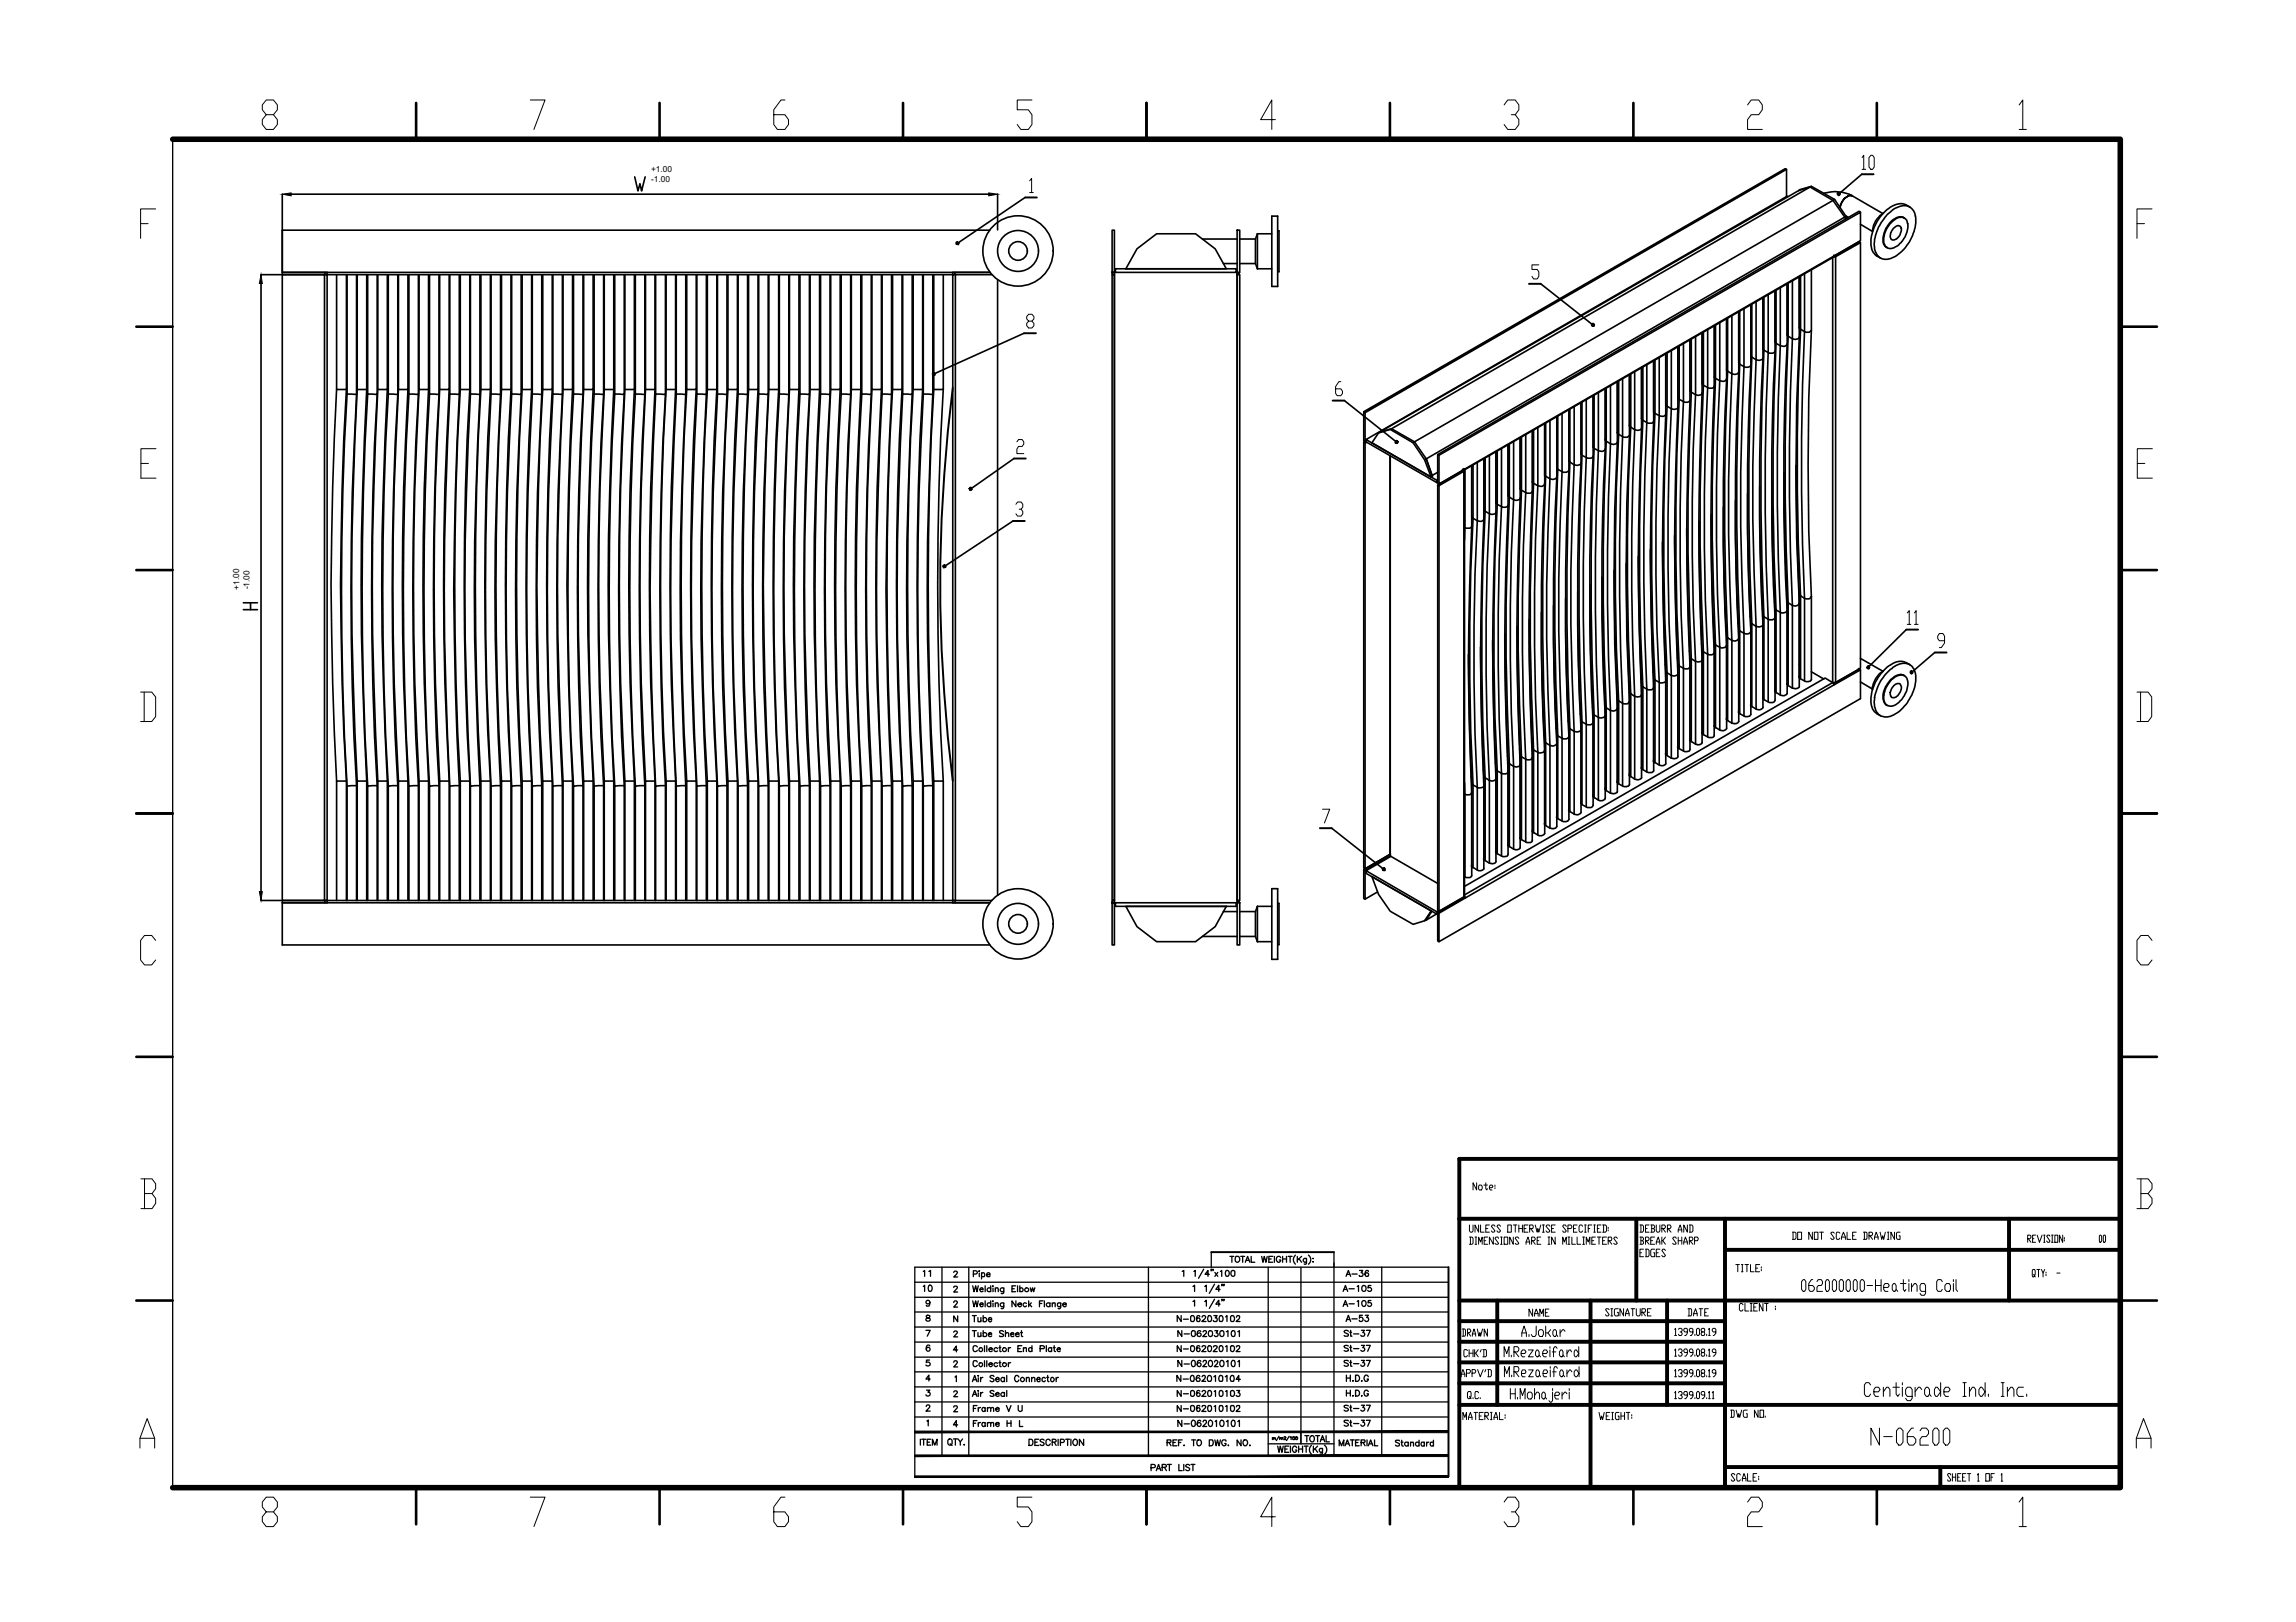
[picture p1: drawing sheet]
<svg xmlns="http://www.w3.org/2000/svg" width="297mm" height="210mm" viewBox="0 0 297 210" stroke-linecap="round" stroke-linejoin="round" font-family="sans-serif">
<defs><g id="words">
<text font-size="4.9" x="243.8" y="23.3" transform="rotate(-90 243.8 23.3)">10</text>
<text font-size="4.4" x="249.4" y="82.2" transform="rotate(-90 249.4 82.2)">11</text>
<g font-size="3.5">
<text x="118.5" y="168.3">10</text>
<text x="122.4" y="170.4">2</text>
<text x="122.4" y="168.3">2</text>
<text x="118.9" y="179.9">4</text>
<text x="118.9" y="176">6</text>
<text x="122.4" y="176">4</text>
<text x="118.9" y="183.8">2</text>
<text x="122.4" y="185.9">4</text>
<text x="122.4" y="182">2</text>
</g>
<g font-size="1.1">
<text x="84.2" y="22.3">+1.00</text>
<text x="84.2" y="23.6">-1.00</text>
<text x="31" y="76.3" transform="rotate(-91 31 76.3)">+1.00</text>
<text x="32.3" y="76.3" transform="rotate(-90 32.3 76.3)">-1.00</text>
</g>
</g></defs>
<!-- layer: 0 -->
<g fill="none" stroke="#000" stroke-width=".21">
<path d="M33.8 35.5h8.5M33.8 36.7v78.7M36.5 35.2h5.5M36.5 25.1v10.4M37.7 25.1h90.2M42 35.5h.3v81h-.3v-81h-5.5v81h5.5M42 35.5v-.3h.3v.3h81v-.3h.3v.3M43.5 35.5v14.9M44.8 35.5v14.9h-1.3M44.9 35.5v15.5M46.1 35.5v15.5h-1.2M46.2 35.5v14.9"/>
<path d="M47.4 35.5v14.9h-1.2M47.6 35.5v15.5M48.8 35.5v15.5h-1.2M48.9 35.5v14.9M50.1 35.5v14.9h-1.2M50.2 35.5v15.5M51.5 35.5v15.5h-1.3M51.5 35.5v14.9M52.8 35.5v14.9h-1.3M52.9 35.5v15.5M54.1 35.5v15.5h-1.2M54.2 35.5v14.9"/>
<path d="M55.4 35.5v14.9h-1.2M55.6 35.5v15.5M56.8 35.5v15.5h-1.2M56.9 35.5v14.9M58.1 35.5v14.9h-1.2M58.2 35.5v15.5M59.4 35.5v15.5h-1.2M59.5 35.5v14.9M60.8 35.5v14.9h-1.3M60.9 35.5v15.5M62.1 35.5v15.5h-1.2M62.2 35.5v14.9"/>
<path d="M63.4 35.5v14.9h-1.2M63.5 35.5v15.5M64.8 35.5v15.5h-1.3M64.9 35.5v14.9M66.1 35.5v14.9h-1.2M66.2 35.5v15.5M67.4 35.5v15.5h-1.2M67.5 35.5v14.9M68.8 35.5v14.9h-1.3M68.9 35.5v15.5M70.1 35.5v15.5h-1.2M70.2 35.5v14.9"/>
<path d="M71.4 35.5v14.9h-1.2M71.5 35.5v15.5M72.8 35.5v15.5h-1.3M72.8 35.5v14.9M74.1 35.5v14.9h-1.3M74.2 35.5v15.5M75.4 35.5v15.5h-1.2M75.5 35.5v14.9M76.7 35.5v14.9h-1.2M76.9 35.5v15.5M78.1 35.5v15.5h-1.2M78.2 35.5v14.9"/>
<path d="M79.4 35.5v14.9h-1.2M79.5 35.5v15.5M80.8 35.5v15.5h-1.3M80.8 35.5v14.9M82.1 35.5v14.9h-1.3M82.1 22.9l.4 1.8 .3-.9 .2 .9 .5-1.8M82.2 35.5v15.5M83.4 35.5v15.5h-1.2M83.5 35.5v14.9M84.7 35.5v14.9h-1.2M84.8 35.5v15.5M86.1 35.5v15.5h-1.3"/>
<path d="M86.2 35.5v14.9M87.4 35.5v14.9h-1.2M87.5 35.5v15.5M88.7 35.5v15.5h-1.2M88.8 35.5v14.9M90.1 35.5v14.9h-1.3M90.2 35.5v15.5M91.4 35.5v15.5h-1.2M91.5 35.5v14.9M92.7 35.5v14.9h-1.2M92.8 35.5v15.5M94.1 35.5v15.5h-1.3"/>
<path d="M94.2 35.5v14.9M95.4 35.5v14.9h-1.2M95.5 35.5v15.5M96.7 35.5v15.5h-1.2M96.8 35.5v14.9M98.1 35.5v14.9h-1.3M98.2 35.5v15.5M99.4 35.5v15.5h-1.2M99.5 35.5v14.9M100.7 35.5v14.9h-1.2M100.8 35.5v15.5M102.1 35.5v15.5h-1.3"/>
<path d="M102.1 35.5v14.9M103.4 35.5v14.9h-1.3M103.5 35.5v15.5M104.7 35.5v15.5h-1.2M104.8 35.5v14.9M106 35.5v14.9h-1.2M106.2 35.5v15.5M107.4 35.5v15.5h-1.2M107.5 35.5v14.9M108.7 35.5v14.9h-1.2M108.8 35.5v15.5M110.1 35.5v15.5h-1.3"/>
<path d="M110.1 35.5v14.9M111.4 35.5v14.9h-1.3M111.5 35.5v15.5M112.7 35.5v15.5h-1.2M112.8 35.5v14.9M114 35.5v14.9h-1.2M114.1 35.5v15.5M115.3 35.5v15.5h-1.2M115.5 35.5v14.9M116.7 35.5v14.9h-1.2M116.8 35.5v15.5M118 35.5v15.5h-1.2"/>
<path d="M118.1 35.5v14.9M119.4 35.5v14.9h-1.3M119.5 35.5v15.5M120.7 35.5v15.5h-1.2M120.8 35.5v14.9M122 35.5v14.9h-1.2M123.6 35.5h-.3v81h.3M128 29.8h-91.5v5.4h91.5h-4.4M128.3 35.5h-4.7v81h4.7M129.1 25.1v4.6M129.1 36.2v79.7M132.6 25.6l-8.6 5.8"/>
<path d="M143.8 35.2l.2 .3h.2M143.9 35.5h.3v81h-.3zM143.9 29.8h.3v5.4h-.3zM144.2 35.5v81.3h.1M144.2 35.2h.1M144.2 35.2v.3M144.3 34.8h15.6v.4h-15.6zM147.1 32.2l2.5-1.9h5.1l2.5 1.9 1.5 2.6h-13zM155.6 30.9h4.4M158.3 34.1h1.7M159.9 35.2h.1v.3M160 35.5h.4v81h-.4z"/>
<path d="M160 35.5h.1M160 35.5v81.3M160 29.8h.4v5.4h-.4zM160 35.2h.1M160.3 35.2l-.1 .3h-.2M160.4 34.1h2M160.4 30.9h2M162.4 34.1l.3 .7M162.4 30.9v3.2M162.7 30.3l-.3 .6M162.7 30.3h1.8M162.7 34.8h1.8"/>
<path d="M162.7 30.3v4.5M164.5 28h.8v9.1h-.8zM165.3 29.9h.2v5.3h-.2M199.3 36.7l6.6 5.2M225.6 39.9v7.5a337.7 337.7 0 0 0 0 34.5M226.5 39.4v7.9M226.6 39.4v6.8a375.1 375.1 0 0 0 0 34.5l.6 .4M227.2 39.1v7.5a337.7 337.7 0 0 0 0 34.5M228.1 38.6v7.7M228.2 38.5v6.8a375.1 375.1 0 0 0 0 34.5l.6 .3M228.8 38.1v7.5a375.1 375.1 0 0 0 0 34.5M229.6 37.6v7.9"/>
<path d="M229.8 37.5v6.9a375.1 375.1 0 0 0 0 34.5l.5 .3M230.3 37.2v7.5a375.1 375.1 0 0 0 0 34.5M231.1 21.9v3.6M231.2 36.7v7.8M231.3 25.4h-.1l-54.5 31.5 9.2 5.3 .1-.1M231.3 36.6v6.9a375.1 375.1 0 0 0 0 34.5l.6 .3M231.9 36.3v7.5a375.1 375.1 0 0 0 0 34.5M232.7 24.7l1.5-.5 2.9 1.7 1.6 2.2v.2M232.7 24.7l-54.2 31.2M232.8 35.8v7.8M232.9 35.7v6.9a337.7 337.7 0 0 0 0 34.5l.6 .3M233.5 35.4v7.5a375.1 375.1 0 0 0 0 34.5"/>
<path d="M234.3 24.1l-1.4 .4-.2 .2M234.3 34.9v7.8M236 25a5.2 5.2 0 0 1 3.6 .3l4 2.3M237.1 33.3v55l-47.6 27.5M237.2 33.3l-47.7 27.5v9M237.3 33.1l-.1 .1M237.3 33.1h.1M237.3 33.1l3.2-1.8 .2 .1-3.2 1.8zM237.3 25.8l-3-1.7-.1 .1-54.2 31.3-1.5 .4-.2 .1M237.3 25.8l1.5 2.2-54.3 31.4M237.3 25.8l-54.3 31.4M237.4 33.2h-.2"/>
<path d="M238.6 25.7a.97 .97 0 0 1 1-.4 1.29 1.29 0 0 0-1.4 1l-.1 .6 .1-.5zM238.8 27.9l.3 .2M238.8 28l.1 .3M240.7 31.4v55.1l-3.2 1.8v-55.1M240.7 27.5l-.2-.2-54.5 31.5M240.7 29l1.6 1M240.9 22.5l-2.9 2.5M243.7 27.6a2.81 2.81 0 0 0-1.4 2.4M244.2 27.8a3.1 3.1 0 0 1 2.5-1.1 1.73 1.73 0 0 1 1.1 2 5.6 5.6 0 0 1-3.3 4.8 1.5 1.5 0 0 1-2-1.6 5.7 5.7 0 0 1 1.7-4.1zM244.5 29a1.85 1.85 0 0 1 1.7-.9 1.42 1.42 0 0 1 .5 1.7 2.85 2.85 0 0 1-2.2 2.4 1.03 1.03 0 0 1-.8-1.4 3.8 3.8 0 0 1 .8-1.8zM245 29.5a.57 .57 0 0 1 .9-.1 1.31 1.31 0 0 1-1.1 1.7 .83 .83 0 0 1 0-1.3zM246.4 28.2a1.1 1.1 0 0 0-1.4 .2 3.3 3.3 0 0 0-1.3 3.2l.5 .5"/>
<path d="M247.1 26.8a2.29 2.29 0 0 0-3 .3 5.6 5.6 0 0 0-2 5 1.88 1.88 0 0 0 1.2 1.3M43.5 50.4a447.1 447.1 0 0 0 0 50.7M44.8 50.4a421.6 421.6 0 0 0 0 50.7M44.9 51a447.1 447.1 0 0 0 0 50.7M46.1 51a445.6 445.6 0 0 0 0 50.7M46.2 50.4a447.1 447.1 0 0 0 0 50.7M47.4 50.4a446.4 446.4 0 0 0 0 50.7M47.6 51a447.1 447.1 0 0 0 0 50.7M48.8 51a445.6 445.6 0 0 0 0 50.7M48.9 50.4a447.1 447.1 0 0 0 0 50.7M50.1 50.4a446.4 446.4 0 0 0 0 50.7M50.2 51a447.1 447.1 0 0 0 0 50.7"/>
<path d="M51.5 51a445.6 445.6 0 0 0 0 50.7M51.5 50.4a447.1 447.1 0 0 0 0 50.7M52.8 50.4a446.4 446.4 0 0 0 0 50.7M52.9 51a447.1 447.1 0 0 0 0 50.7M54.1 51a445.6 445.6 0 0 0 0 50.7M54.2 50.4a447.1 447.1 0 0 0 0 50.7M55.4 50.4a446.4 446.4 0 0 0 0 50.7M55.6 51a447.1 447.1 0 0 0 0 50.7M56.8 51a445.6 445.6 0 0 0 0 50.7M56.9 50.4a447.1 447.1 0 0 0 0 50.7M58.1 50.4a446.4 446.4 0 0 0 0 50.7M58.2 51a447.1 447.1 0 0 0 0 50.7"/>
<path d="M59.4 51a445.6 445.6 0 0 0 0 50.7M59.5 50.4a447.1 447.1 0 0 0 0 50.7M60.8 50.4a446.4 446.4 0 0 0 0 50.7M60.9 51a447.1 447.1 0 0 0 0 50.7M62.1 51a445.6 445.6 0 0 0 0 50.7M62.2 50.4a447.1 447.1 0 0 0 0 50.7M63.4 50.4a446.4 446.4 0 0 0 0 50.7M63.5 51a447.1 447.1 0 0 0 0 50.7M64.8 51a445.6 445.6 0 0 0 0 50.7M64.9 50.4a447.1 447.1 0 0 0 0 50.7M66.1 50.4a446.4 446.4 0 0 0 0 50.7M66.2 51a447.1 447.1 0 0 0 0 50.7"/>
<path d="M67.4 51a445.6 445.6 0 0 0 0 50.7M67.5 50.4a447.1 447.1 0 0 0 0 50.7M68.8 50.4a446.4 446.4 0 0 0 0 50.7M68.9 51a447.1 447.1 0 0 0 0 50.7M70.1 51a445.6 445.6 0 0 0 0 50.7M70.2 50.4a422.3 422.3 0 0 0 0 50.7M71.4 50.4a446.4 446.4 0 0 0 0 50.7M71.5 51a447.1 447.1 0 0 0 0 50.7M72.8 51a445.6 445.6 0 0 0 0 50.7M72.8 50.4a447.1 447.1 0 0 0 0 50.7M74.1 50.4a446.4 446.4 0 0 0 0 50.7M74.2 51a447.1 447.1 0 0 0 0 50.7"/>
<path d="M75.4 51a445.6 445.6 0 0 0 0 50.7M75.5 50.4a447.1 447.1 0 0 0 0 50.7M76.7 50.4a446.4 446.4 0 0 0 0 50.7M76.9 51a447.1 447.1 0 0 0 0 50.7M78.1 51a445.6 445.6 0 0 0 0 50.7M78.2 50.4a447.1 447.1 0 0 0 0 50.7M79.4 50.4a446.4 446.4 0 0 0 0 50.7M79.5 51a447.1 447.1 0 0 0 0 50.7M80.8 51a445.6 445.6 0 0 0 0 50.7M80.8 50.4a447.1 447.1 0 0 0 0 50.7M82.1 50.4a446.4 446.4 0 0 0 0 50.7M82.2 51a447.1 447.1 0 0 0 0 50.7"/>
<path d="M83.4 51a445.6 445.6 0 0 0 0 50.7M83.5 50.4a447.1 447.1 0 0 0 0 50.7M84.7 50.4a446.4 446.4 0 0 0 0 50.7M84.8 51a447.1 447.1 0 0 0 0 50.7M86.1 51a445.6 445.6 0 0 0 0 50.7M86.2 50.4a447.1 447.1 0 0 0 0 50.7M87.4 50.4a446.4 446.4 0 0 0 0 50.7M87.5 51a447.1 447.1 0 0 0 0 50.7M88.7 51a445.6 445.6 0 0 0 0 50.7M88.8 50.4a447.1 447.1 0 0 0 0 50.7M90.1 50.4a446.4 446.4 0 0 0 0 50.7M90.2 51a447.1 447.1 0 0 0 0 50.7"/>
<path d="M91.4 51a445.6 445.6 0 0 0 0 50.7M91.5 50.4a447.1 447.1 0 0 0 0 50.7M92.7 50.4a446.4 446.4 0 0 0 0 50.7M92.8 51a447.1 447.1 0 0 0 0 50.7M94.1 51a445.6 445.6 0 0 0 0 50.7M94.2 50.4a447.1 447.1 0 0 0 0 50.7M95.4 50.4a446.4 446.4 0 0 0 0 50.7M95.5 51a447.1 447.1 0 0 0 0 50.7M96.7 51a445.6 445.6 0 0 0 0 50.7M96.8 50.4a447.1 447.1 0 0 0 0 50.7M98.1 50.4a446.4 446.4 0 0 0 0 50.7M98.2 51a447.1 447.1 0 0 0 0 50.7"/>
<path d="M99.4 51a445.6 445.6 0 0 0 0 50.7M99.5 50.4a447.1 447.1 0 0 0 0 50.7M100.7 50.4a446.4 446.4 0 0 0 0 50.7M100.8 51a447.1 447.1 0 0 0 0 50.7M102.1 51a445.6 445.6 0 0 0 0 50.7M102.1 50.4a447.1 447.1 0 0 0 0 50.7M103.4 50.4a446.4 446.4 0 0 0 0 50.7M103.5 51a447.1 447.1 0 0 0 0 50.7M104.7 51a445.6 445.6 0 0 0 0 50.7M104.8 50.4a447.1 447.1 0 0 0 0 50.7M106 50.4a446.4 446.4 0 0 0 0 50.7M106.2 51a447.1 447.1 0 0 0 0 50.7"/>
<path d="M107.4 51a445.6 445.6 0 0 0 0 50.7M107.5 50.4a447.1 447.1 0 0 0 0 50.7M108.7 50.4a446.4 446.4 0 0 0 0 50.7M108.8 51a447.1 447.1 0 0 0 0 50.7M110.1 51a445.6 445.6 0 0 0 0 50.7M110.1 50.4a447.1 447.1 0 0 0 0 50.7M111.4 50.4a446.4 446.4 0 0 0 0 50.7M111.5 51a447.1 447.1 0 0 0 0 50.7M112.7 51a445.6 445.6 0 0 0 0 50.7M112.8 50.4a447.1 447.1 0 0 0 0 50.7M114 50.4a446.4 446.4 0 0 0 0 50.7M114.1 51a447.1 447.1 0 0 0 0 50.7"/>
<path d="M115.3 51a445.6 445.6 0 0 0 0 50.7M115.5 50.4a447.1 447.1 0 0 0 0 50.7M116.7 50.4a446.4 446.4 0 0 0 0 50.7M116.8 51a447.1 447.1 0 0 0 0 50.7M118 51a445.6 445.6 0 0 0 0 50.7M118.1 50.4a447.1 447.1 0 0 0 0 50.7M119.4 50.4a446.4 446.4 0 0 0 0 50.7M119.5 51a447.1 447.1 0 0 0 0 50.7M120.7 51a445.6 445.6 0 0 0 0 50.7M120.8 50.4a447.1 447.1 0 0 0 0 50.7M122 50.4a446.4 446.4 0 0 0 0 50.7M131.2 59.3l-5.5 3.8"/>
<path d="M132.5 43.1l-11.5 5.2M173.9 51.8l6.6 5.3M176.4 57.2v55.1l.2 .1M176.4 53.3l54.6-31.5 .1 .1-54.5 31.5zM176.4 53.3v3.7l.2 .1v-3.7M176.7 56.9v.3l9.2 5.3v-.3M176.7 57.1l-.3 .1 .2 .1M176.7 57.1h-.1M176.8 57.2l-.2 .1v55.1l3.2-1.8v-51.6M178.3 56l1.6-.4 2.9 1.7 1.5 2.2 .9 2.3-7.7-4.5zM179.9 55.6l.1-.1 3 1.7M179.9 59v51.6"/>
<path d="M183 57.2l1.5 2.2-.2 .1M183 57.2l-.2 .1M184.5 59.4l.8 2.3-.1 .1M184.5 59.4l.8 2.1 .7-.4M186 58.8l.2 .1 54.5-31.4v3.6l-54.5 31.5v-3.7M186 58.8v3.7l.2 .1M191.1 59.9v7.5a337.7 337.7 0 0 0 0 34.5M192 59.4v7.8M192.1 59.3v6.9a337.7 337.7 0 0 0 0 34.5l.6 .3M192.7 59v7.5a337.7 337.7 0 0 0 0 34.5M193.5 58.4v7.9M193.7 58.4v6.9a337.7 337.7 0 0 0 0 34.5l.6 .3"/>
<path d="M194.3 58.1v7.5a337.7 337.7 0 0 0 0 34.5M195.1 57.6v7.8M195.3 57.5v6.8a337.7 337.7 0 0 0 0 34.5l.5 .4M195.8 57.2v7.5a337.7 337.7 0 0 0 0 34.5M196.7 56.7v7.8M196.8 56.6v6.8a337.7 337.7 0 0 0 0 34.5l.6 .3M197.4 56.2v7.5a337.7 337.7 0 0 0 0 34.5M198.2 55.7v7.9M198.3 55.7v6.6M198.4 55.7v6.9a337.7 337.7 0 0 0 0 34.5l.6 .3M199 55.4v7.5a337.7 337.7 0 0 0 0 34.5M199.8 54.8v7.8a351.6 351.6 0 0 0 0 34.5v10.8v.1a.64 .64 0 0 1-.8 .1l-.7-.4-.1-.2"/>
<path d="M200 54.8v6.8a375.1 375.1 0 0 0 0 34.5l.5 .4M200.5 54.4v7.6a337.7 337.7 0 0 0 0 34.5M201.4 53.9v7.9a350.8 350.8 0 0 0 0 34.4v10.8a.65 .65 0 0 1-.9 .2l-.5-.4v-10.7l-.2-.2M201.5 53.8v6.9a375.1 375.1 0 0 0 0 34.5l.6 .3M202.1 53.5v7.5a337.7 337.7 0 0 0 0 34.5M203 59.6v.1a1.3 1.3 0 0 0 1.2 .5l.3-.1v-.2M203 53v7.9M203.1 52.9v6.9a375.1 375.1 0 0 0 0 34.5l.6 .3M203.7 52.6v7.5a337.7 337.7 0 0 0 0 34.5M204.5 59.9a350.8 350.8 0 0 0 0 34.5M204.5 58.7l.2 .2a1.23 1.23 0 0 0 1.2 .4l.2-.3M204.5 52.1v7.8"/>
<path d="M204.7 52.1v6.8a375.1 375.1 0 0 0 0 34.5l.5 .3M205.2 51.7v7.5a375.1 375.1 0 0 0 0 34.5M206.1 59a350.8 350.8 0 0 0 0 34.5v10.7a.57 .57 0 0 1-.9 .2l-.5-.3M206.1 57.8v.1a1.25 1.25 0 0 0 1.4 .4l.2-.2M206.1 51.2v7.8M206.2 51.1v6.9a375.1 375.1 0 0 0 0 34.5l.6 .3M206.8 50.8v7.5a375.1 375.1 0 0 0 0 34.5M207.7 58.1a351.6 351.6 0 0 0 0 34.5l-.1 10.8a.72 .72 0 0 1-.8 .1l-.7-.4v-.1M207.7 56.9v.1a1.3 1.3 0 0 0 1.2 .5l.3-.2v-.1M207.7 50.3v7.8M207.8 50.2v6.9a375.1 375.1 0 0 0 0 34.5l.6 .3M208.4 49.9v7.5a375.1 375.1 0 0 0 0 34.5"/>
<path d="M209.2 57.2a350.8 350.8 0 0 0 0 34.5v10.7a.65 .65 0 0 1-.8 .2l-.6-.3v-10.7l-.1-.2M209.2 56a1.46 1.46 0 0 0 1.3 .6l.3-.3M209.2 49.4v7.8M209.4 49.3v6.9a337.7 337.7 0 0 0 0 34.5l.5 .3M209.9 49v7.5a375.1 375.1 0 0 0 0 34.5M210.8 56.3a350.8 350.8 0 0 0 0 34.5v10.7a.65 .65 0 0 1-.9 .2l-.5-.3M210.8 55.1a1.22 1.22 0 0 0 1.3 .6l.1-.1 .2-.2M210.8 48.5v7.8M211 48.4v6.9a337.7 337.7 0 0 0 0 34.5l.5 .3M211.5 48.1v7.5a375.1 375.1 0 0 0 0 34.5M212.4 55.4a350.8 350.8 0 0 0 0 34.5M212.4 54.2a1.46 1.46 0 0 0 1.2 .6l.2-.1 .1-.2"/>
<path d="M212.4 47.6v7.8M212.5 47.5v6.9a337.7 337.7 0 0 0 0 34.5l.5 .3M213 47.2v7.5a375.1 375.1 0 0 0 0 34.5M213.9 54.5a350.8 350.8 0 0 0 0 34.5v10.7a.47 .47 0 0 1-.6 .3l-.8-.4v-10.7l-.1-.2M213.9 53.3a1.2 1.2 0 0 0 .9 .5 .49 .49 0 0 0 .7-.2M213.9 46.7v7.8M214.1 46.6v6.9a337.7 337.7 0 0 0 0 34.5l.6 .3M214.7 46.3v7.5a337.7 337.7 0 0 0 0 34.5M215.5 53.6a351.6 351.6 0 0 0 0 34.5M215.5 52.4a1.34 1.34 0 0 0 .9 .5l.2 .1a.41 .41 0 0 0 .5-.3M215.5 45.8v7.8M215.7 45.7v6.9a337.7 337.7 0 0 0 0 34.5l.5 .3"/>
<path d="M216.2 45.4v7.5a337.7 337.7 0 0 0 0 34.5M217.1 52.7a350.8 350.8 0 0 0 0 34.5v10.7a.58 .58 0 0 1-.9 .2l-.5-.3v-10.7l-.2-.2M217.1 44.9v7.8M217.1 51.5l.1 .2a1.09 1.09 0 0 0 1.3 .3l.1-.2M217.2 44.8v6.9a337.7 337.7 0 0 0 0 34.5l.6 .3M217.8 44.5v7.5a337.7 337.7 0 0 0 0 34.5M218.6 51.8a350.8 350.8 0 0 0 0 34.5v10.7a.58 .58 0 0 1-.8 .2l-.6-.3v-10.7l-.1-.2M218.6 44v7.8M218.7 50.5v.2h.1a1.23 1.23 0 0 0 1.3 .4l.1-.2M218.8 43.9v6.8a337.7 337.7 0 0 0 0 34.5l.6 .4M219.4 43.6v7.5a337.7 337.7 0 0 0 0 34.5M220.2 50.9a350.8 350.8 0 0 0 0 34.4"/>
<path d="M220.2 43.1v7.8M220.2 49.6v.2l.2 .1a1.23 1.23 0 0 0 1.2 .3l.2-.2M220.4 43v6.9a337.7 337.7 0 0 0 0 34.5l.5 .3M220.9 42.7v7.5a337.7 337.7 0 0 0 0 34.5M221.8 50a350.8 350.8 0 0 0 0 34.4v10.8a.52 .52 0 0 1-.9 .2l-.5-.3v-10.7l-.2-.1v-.2M221.8 42.1v7.9M221.8 48.8l.1 .2 .8 .3a.46 .46 0 0 0 .6-.2M221.8 42.1v6.7M221.8 48.8h.1M221.9 42.1v6.9a337.7 337.7 0 0 0 0 34.5l.6 .3M222.5 41.8v7.5a337.7 337.7 0 0 0 0 34.5M223.4 41.3v7.8a351.6 351.6 0 0 0 0 34.5l-.1 10.7a.65 .65 0 0 1-.8 .2l-.7-.4v-.2"/>
<path d="M223.4 47.8v.1a1.42 1.42 0 0 0 1.2 .5l.3-.1v-.1M223.5 41.2v6.8a375.1 375.1 0 0 0 0 34.5l.6 .4M224.1 40.8v7.6a337.7 337.7 0 0 0 0 34.5M224.9 40.3v7.9a350.8 350.8 0 0 0 0 34.4v10.8a.65 .65 0 0 1-.8 .2l-.6-.4v-10.7l-.1-.2M224.9 46.9l.1 .1a1.53 1.53 0 0 0 1.2 .5l.3-.2M225.1 40.2v6.9a375.1 375.1 0 0 0 0 34.5l.5 .3M226.5 47.3a350.8 350.8 0 0 0 0 34.4v10.7a.65 .65 0 0 1-.9 .3l-.5-.3v-10.8l-.2-.2M226.5 46l.1 .1a1.3 1.3 0 0 0 1.1 .5l.3-.1 .1-.2M228.1 46.3a350.8 350.8 0 0 0 0 34.5M228.1 45.1l.1 .2a1.23 1.23 0 0 0 1.3 .4l.1-.2M229.6 45.5a350.8 350.8 0 0 0 0 34.4v10.7a.57 .57 0 0 1-.8 .2l-.6-.3M229.6 44.2l.1 .1a1.25 1.25 0 0 0 1.3 .4l.2-.2"/>
<path d="M231.2 44.5a351.6 351.6 0 0 0 0 34.5v10.8a.65 .65 0 0 1-.9 .1l-.5-.3M231.2 43.3l.1 .1a1.3 1.3 0 0 0 1.1 .5l.3-.1 .1-.2M232.8 43.6a350.8 350.8 0 0 0 0 34.5v10.7a.65 .65 0 0 1-.9 .3l-.6-.4v-10.7l-.1-.2M232.8 42.4a1.46 1.46 0 0 0 1.2 .6l.3-.3M234.3 42.7a350.8 350.8 0 0 0 0 34.5v10.7a.47 .47 0 0 1-.6 .3l-.8-.4-.2-.2M31.5 78.9h1.8M31.5 78h1.8M32.4 78v.9M131 67.4l-8.7 5.8M186 62.8v55l.2 .1M186 62.4l-.1 .1M186.2 62.9l3.2-1.9v55.1l-3.2 1.8z"/>
<path d="M189.2 60.9h.1M189.4 60.8v.1v.1M189.4 61l-.2-.1-3.2 1.9 .2 .1M189.4 60.8h.1M189.4 60.8l-.2 .1M189.5 60.9v55.1l-.1 .1M189.6 60.7l-.1 .1h-.1M190.4 66.9v-6.6v7.8a350.8 350.8 0 0 0 0 34.5v10.7a.55 .55 0 0 1-.9 .1M190.4 68.1v.1a.74 .74 0 0 1-.9 0M190.4 66.9a1.2 1.2 0 0 0 .8 .5 .49 .49 0 0 0 .8-.2M190.6 60.2v6.9a337.7 337.7 0 0 0 0 34.5l.5 .3M192 67.2a351.6 351.6 0 0 0 0 34.5v10.7a.58 .58 0 0 1-.9 .2l-.5-.3"/>
<path d="M192 65.9a1.34 1.34 0 0 0 .9 .6l.1 .1a.41 .41 0 0 0 .5-.3M193.5 66.3a350.8 350.8 0 0 0 0 34.4v10.8a.58 .58 0 0 1-.8 .2l-.6-.3v-10.7l-.1-.3M193.5 65.1a1.34 1.34 0 0 0 .9 .5 .56 .56 0 0 0 .7-.2M195.1 65.4a350.8 350.8 0 0 0 0 34.5v10.7a.58 .58 0 0 1-.8 .2l-.6-.3v-10.7l-.2-.2M195.1 64.1v.1l.2 .1a1.23 1.23 0 0 0 1.2 .4l.2-.2M196.7 64.5a353.4 353.4 0 0 0 0 34.5l-.2 .2-.3 .1-.4-.1M196.7 63.2v.2h.1a1.23 1.23 0 0 0 1.3 .4l.1-.2M198.2 63.6a350.8 350.8 0 0 0 0 34.4v10.7a.52 .52 0 0 1-.8 .3l-.6-.3v-10.8h-.1v-.2M198.3 62.3l.1 .3 .7 .3a.46 .46 0 0 0 .7-.3M198.3 62.3l-.1 .1M199.4 79.2a269.6 269.6 0 0 0 .4 16.7M199.8 61.4v.1a1.42 1.42 0 0 0 1.3 .5l.3-.1v-.1"/>
<path d="M201 78.3a269.6 269.6 0 0 0 .4 16.7M201.4 60.5l.1 .1a1.53 1.53 0 0 0 1.1 .5l.4-.2M202.6 77.5a237.4 237.4 0 0 0 .4 16.7l.1 .1v10.7l.6 .4a.62 .62 0 0 0 .8-.3v-10.7M203 60.9a350.8 350.8 0 0 0 0 34.4v10.7a.65 .65 0 0 1-.9 .2l-.6-.3v-10.7l-.1-.2M204.1 76.5a269.6 269.6 0 0 0 .4 16.7M205.7 75.6a271.8 271.8 0 0 0 .4 16.7M207.2 74.7l.2 8.4 .3 8.3M208.8 73.8l.1 8.4 .3 8.3M210.4 72.9l.2 12.6 .2 4.1 .2 .2v10.7l.5 .3a.62 .62 0 0 0 .9-.2v-10.7M211.9 72l.2 8.4 .3 8.3M213.5 71.1l.1 8.4 .3 8.3M215.1 70.2l.1 8.4 .3 8.3"/>
<path d="M216.6 69.3l.2 8.4 .3 8.3M218.2 68.4l.1 8.4 .3 8.3M219.8 67.5a323 323 0 0 0 .4 16.6v10.8M221.4 66.6a271.8 271.8 0 0 0 .4 16.7M223 65.6a269.6 269.6 0 0 0 .4 16.7M224.5 64.8a269.6 269.6 0 0 0 .4 16.6M226.1 63.9a237.4 237.4 0 0 0 .5 16.7v.1v10.7M226.5 79.7h-.1M227.7 62.9a269.6 269.6 0 0 0 .4 16.7M228 78.8h.1M228.1 79.6v10.8M228.1 79.6l.1 .2v10.7"/>
<path d="M229.2 62a271.8 271.8 0 0 0 .4 16.7M229.6 77.9h.1M229.6 78.7l.2 .2v10.7M229.6 78.7v1.2a.57 .57 0 0 1-.8 .2M230.3 79.2v10.7M230.8 61.1l.1 8.4 .3 8.3M231.1 77h.1M231.2 77.8v10.7M231.2 79a.65 .65 0 0 1-.9 .2M231.9 78.3v10.8M232.4 60.2l.1 8.5 .3 8.2M232.8 76.9v10.8"/>
<path d="M232.8 76.9l.1 .2v10.7M232.8 78a.62 .62 0 0 1-.9 .3M233.5 77.4v10.7M234.3 77.2a.55 .55 0 0 1-.8 .2M190 84.7l.1 8.4 .3 8.3M191.5 83.8l.2 8.4 .3 8.2M191.9 99.6h.1M193.1 82.9l.1 8.4 .3 8.3M193.5 98.7h-.1M193.5 99.6v10.7M194.7 82l.1 8.4 .3 8.3M195.1 97.8l-.1 .1"/>
<path d="M195.1 98.6v1.2a.52 .52 0 0 1-.8 .3M195.8 99.2v10.7M196.3 81.1a323 323 0 0 0 .4 16.6v12a.58 .58 0 0 1-.9 .2l-.5-.4v-10.7l-.2-.1M196.6 96.9h.1M197.4 98.2v10.8M197.9 80.2a271.8 271.8 0 0 0 .4 16.6M198.2 96h-.1M198.2 98a.52 .52 0 0 1-.8 .2M198.3 96.8l.1 .3v10.7M198.3 96.8v1.2M198.3 98v9.6M199 97.4v10.7"/>
<path d="M199.7 95.1h.1M199.8 97.1a.58 .58 0 0 1-.8 .3M199.8 95.9v10.8M200.5 96.5v10.7M201.4 94.2h-.1M201.4 95v10.8M201.4 96.2a.62 .62 0 0 1-.9 .3M202.1 95.5v10.7M202.9 93.3h-.1M203 94.1v1.2a.57 .57 0 0 1-.9 .2M203.7 94.6v10.8M204.4 92.4h.1"/>
<path d="M204.5 93.2v10.8M204.5 94.4a.65 .65 0 0 1-.8 .2M204.5 93.2l.2 .2v10.7M205.2 93.7v10.7M206.1 91.5h-.1M206.1 92.3l.1 .2v10.7M206.1 92.3v1.2a.57 .57 0 0 1-.9 .2M206.8 92.8v10.7M207.6 90.6h.1M207.7 91.4v10.7M207.7 92.6a.65 .65 0 0 1-.9 .2M208.4 91.9v10.7"/>
<path d="M209.2 89.6v.1M209.2 90.5v10.7M209.2 91.6a.62 .62 0 0 1-.8 .3M209.2 90.5l.2 .2v10.7M209.9 91v10.7M210.8 88.8h-.1M210.8 89.6v1.1a.55 .55 0 0 1-.9 .3M211.5 90.1v10.7M212.3 87.9h.1M212.3 99.4l.2 .2M212.4 88.7v10.7M212.4 89.9a.61 .61 0 0 1-.9 .2"/>
<path d="M213 89.2v10.7M213.9 86.9v.1M213.9 98.5l.2 .2M213.9 87.8l.2 .2v10.7M213.9 87.8v1.1a.55 .55 0 0 1-.9 .3M213.9 98.5h.1M214.7 88.3v10.7M215.4 86h.1M215.5 97.5l.1 .3M215.5 88a.58 .58 0 0 1-.8 .3M215.5 86.9v11.9a.58 .58 0 0 1-.8 .2l-.6-.3M216.2 87.4v10.7"/>
<path d="M217 85.1v.1M217 96.7l.2 .2M217.1 86v10.7M217.1 87.1a.46 .46 0 0 1-.7 .3h-.2M217.1 96.6h.1M217.8 86.5v10.7M218.6 84.2v.1M218.6 95.8l.2 .2M218.6 85v1.2a.52 .52 0 0 1-.8 .3M218.6 95.7h.1M218.7 85.1l.1 .1v10.8l.6 .3a.59 .59 0 0 0 .8-.2v-10.8M219.4 85.6v10.7"/>
<path d="M220.1 83.3h.1M220.2 94.8l.1 .2M220.2 85.3a.58 .58 0 0 1-.8 .3M220.9 84.7v10.7M221.7 82.4v.1M221.8 84.4a.52 .52 0 0 1-.9 .3M221.8 93.9h.1M221.8 83.3l.1 .2v10.7M221.8 83.3v1.1M221.8 84.4v9.6M222.5 83.8v10.7M223.3 81.5h.1"/>
<path d="M223.3 83.5a.58 .58 0 0 1-.8 .3M223.3 93l.2 .2M223.4 82.3v10.8M224.1 82.9v10.7M224.9 80.6h-.1M224.9 92.1l.2 .2M224.9 81.4v10.8M224.9 82.6a.62 .62 0 0 1-.8 .3M224.9 92.1h.1M225.6 81.9v10.8M226.5 91.2l.1 .2M226.5 80.5v1.2a.57 .57 0 0 1-.9 .2"/>
<path d="M226.5 91.2h.1M227.2 81.1v10.7M228 90.3l.2 .2M228.1 80.8a.65 .65 0 0 1-.9 .3M228.1 80.8l-.1 10.8a.65 .65 0 0 1-.8 .2l-.6-.4M228.8 80.1v10.7M229.6 89.4l.2 .2M229.6 89.4h.1M231.2 88.5l.1 .2M232.8 87.6h.1M232.8 86h.1M234.3 86.9l1.7 1"/>
<path d="M237.1 88.3h.3M237.1 88.3l.2 .3M237.1 88.3l-1-.6-46.6 27M240.4 86.6h.1M240.7 86.7l-.2-.1-3.3 1.9 .1-.1M240.7 88.3l1.6 .9M240.7 85.2l2.9 1.7M242.2 88.9v.3M243.7 86.8l-.1 .1a3.1 3.1 0 0 0-1.3 2M244 87.2l.2-.2a3 3 0 0 1 2.3-1.2 1.76 1.76 0 0 1 1.3 2.1 5.4 5.4 0 0 1-3.4 4.8 1.46 1.46 0 0 1-1.9-1.5 5.8 5.8 0 0 1 1.5-4zM244.7 88a1.52 1.52 0 0 1 1.8-.5 1.57 1.57 0 0 1 .2 1.7 3 3 0 0 1-1.9 2.2 .97 .97 0 0 1-1.1-1.3 3.6 3.6 0 0 1 1-2.1zM245 88.7a.51 .51 0 0 1 .6-.3 .51 .51 0 0 1 .4 .6 1.31 1.31 0 0 1-1.2 1.3 1.06 1.06 0 0 1 .2-1.6z"/>
<path d="M246.4 87.4a1.31 1.31 0 0 0-1.6 .4 2.98 2.98 0 0 0-1.1 3.1l.5 .4M246.6 81.5l-4.8 4.7M247.1 86l-.5-.2a1.95 1.95 0 0 0-2.1 .3 5.5 5.5 0 0 0-2.4 5.3 1.73 1.73 0 0 0 1.2 1.2M250.3 84.4l-2.9 2.5M33.8 116.5h8.5M36.5 116.8h.1M36.5 116.8h5.5M42 116.5v.3h.3v-.3h81v.3h.3v-.3M44.8 101.1h-1.3v15.4M44.8 101.1v15.4M46.1 101.7h-1.2v14.8M46.1 101.7v14.8"/>
<path d="M47.4 101.1h-1.2v15.4M47.4 101.1v15.4M48.8 101.7h-1.2v14.8M48.8 101.7v14.8M50.1 101.1h-1.2v15.4M50.1 101.1v15.4M51.5 101.7h-1.3v14.8M51.5 101.7v14.8M52.8 101.1h-1.3v15.4M52.8 101.1v15.4M54.1 101.7h-1.2v14.8M54.1 101.7v14.8"/>
<path d="M55.4 101.1h-1.2v15.4M55.4 101.1v15.4M56.8 101.7h-1.2v14.8M56.8 101.7v14.8M58.1 101.1h-1.2v15.4M58.1 101.1v15.4M59.4 101.7h-1.2v14.8M59.4 101.7v14.8M60.8 101.1h-1.3v15.4M60.8 101.1v15.4M62.1 101.7h-1.2v14.8M62.1 101.7v14.8"/>
<path d="M63.4 101.1h-1.2v15.4M63.4 101.1v15.4M64.8 101.7h-1.3v14.8M64.8 101.7v14.8M66.1 101.1h-1.2v15.4M66.1 101.1v15.4M67.4 101.7h-1.2v14.8M67.4 101.7v14.8M68.8 101.1h-1.3v15.4M68.8 101.1v15.4M70.1 101.7h-1.2v14.8M70.1 101.7v14.8"/>
<path d="M71.4 101.1h-1.2v15.4M71.4 101.1v15.4M72.8 101.7h-1.3v14.8M72.8 101.7v14.8M74.1 101.1h-1.3v15.4M74.1 101.1v15.4M75.4 101.7h-1.2v14.8M75.4 101.7v14.8M76.7 101.1h-1.2v15.4M76.7 101.1v15.4M78.1 101.7h-1.2v14.8M78.1 101.7v14.8"/>
<path d="M79.4 101.1h-1.2v15.4M79.4 101.1v15.4M80.8 101.7h-1.3v14.8M80.8 101.7v14.8M82.1 101.1h-1.3v15.4M82.1 101.1v15.4M83.4 101.7h-1.2v14.8M83.4 101.7v14.8M84.7 101.1h-1.2v15.4M84.7 101.1v15.4M86.1 101.7h-1.3v14.8M86.1 101.7v14.8"/>
<path d="M87.4 101.1h-1.2v15.4M87.4 101.1v15.4M88.7 101.7h-1.2v14.8M88.7 101.7v14.8M90.1 101.1h-1.3v15.4M90.1 101.1v15.4M91.4 101.7h-1.2v14.8M91.4 101.7v14.8M92.7 101.1h-1.2v15.4M92.7 101.1v15.4M94.1 101.7h-1.3v14.8M94.1 101.7v14.8"/>
<path d="M95.4 101.1h-1.2v15.4M95.4 101.1v15.4M96.7 101.7h-1.2v14.8M96.7 101.7v14.8M98.1 101.1h-1.3v15.4M98.1 101.1v15.4M99.4 101.7h-1.2v14.8M99.4 101.7v14.8M100.7 101.1h-1.2v15.4M100.7 101.1v15.4M102.1 101.7h-1.3v14.8M102.1 101.7v14.8"/>
<path d="M103.4 101.1h-1.3v15.4M103.4 101.1v15.4M104.7 101.7h-1.2v14.8M104.7 101.7v14.8M106 101.1h-1.2v15.4M106 101.1v15.4M107.4 101.7h-1.2v14.8M107.4 101.7v14.8M108.7 101.1h-1.2v15.4M108.7 101.1v15.4M110.1 101.7h-1.3v14.8M110.1 101.7v14.8"/>
<path d="M111.4 101.1h-1.3v15.4M111.4 101.1v15.4M112.7 101.7h-1.2v14.8M112.7 101.7v14.8M114 101.1h-1.2v15.4M114 101.1v15.4M115.3 101.7h-1.2v14.8M115.3 101.7v14.8M116.7 101.1h-1.2v15.4M116.7 101.1v15.4M118 101.7h-1.2v14.8M118 101.7v14.8"/>
<path d="M119.4 101.1h-1.3v15.4M119.4 101.1v15.4M120.7 101.7h-1.2v14.8M120.7 101.7v14.8M122 101.1h-1.2v15.4M122 101.1v15.4M123.6 116.8h4.4h-91.5v5.5h91.5M143.9 116.8h.3v5.5h-.3zM144.2 116.5h-.2l-.2 .3M144.2 116.8h.1M144.3 116.8h15.6v.5h-15.6zM145.7 117.3h13l-1.5 2.6-2.5 2h-5.1l-2.5-2z"/>
<path d="M158.3 118h1.7M159.9 116.8h.1M160 116.5h.2l.1 .3M160 116.8h.4v5.5h-.4zM160 116.8h.1M160.4 118h2M162.4 118v3.2M162.7 117.3v4.6M162.7 117.3l-.3 .7M162.7 117.3h1.8M164.5 115h.8v9.1h-.8zM165.3 116.9h.2v5.3h-.2"/>
<path d="M172.3 107.2l6.5 5.2M176.4 112.6v3.7l.2 .1M176.7 112.7v.3l9.2 5.3M179.9 110.6v.2l6.1 3.5M179.9 110.6h.1M179.9 110.8l-3.3 1.8v3.8l1.6-1M179.9 110.6l-3.5 2h.2M179.9 110.8l-3.2 1.9 9.2 5.3 .2-.1M185.2 117.9l-.7 1.2-.2 .1 .9-1.3-7.7-4.5 .8 2.3 1.6 2.2 2.9 1.7 1.5-.4M185.9 118.3l-1.4 .8M185.9 118v.3h.1M186 118.1l3.4-2 .2 .1-3.4 2z"/>
<path d="M186 118.1v3.7l.2 .1v-3.7M189.4 116.1h.1M189.4 115.9l.2 .3M189.5 101.3v12.2M189.6 116.2l51.1-29.5v3.7l-54.5 31.5M190.4 100.5l-.1 .1M190.4 112.1l.1 .2M190.4 101.4v1.1a.58 .58 0 0 1-.9 .3M190.4 101.4l.2 .2v10.7M190.4 112h.1M190.4 102.6v9.5M191.1 101.9v10.7"/>
<path d="M191.9 111.1l.2 .2M192 100.4v10.8M192 101.6a.58 .58 0 0 1-.9 .3M192.7 101v10.7M193.5 110.2l.2 .3M193.5 100.7a.46 .46 0 0 1-.6 .3h-.2M193.5 110.2h.1M194.3 100.1v10.7M195.1 109.4l.1 .2M195.1 109.3h.1M196.6 108.4l.2 .2M198.2 107.5h.1"/>
<path d="M199.8 106.6l.2 .2M201.4 105.7l.1 .2M201.4 105.7h.1M202.9 104.8l.2 .2M203 104.8h.1M204.5 103.9l.2 .2M206.1 103h.1M207.6 102.1l.2 .2M209.2 101.2l.2 .2M209.2 101.2h.1M210.8 100.3l.1 .2M210.8 100.3h.1"/>
<path d="M155.6 121.2h4.4M160.4 121.2h2M162.4 121.2l.3 .7M162.7 121.9h1.8"/>
<circle cx="131.7" cy="32.5" r="4.6"/>
<circle cx="131.7" cy="32.5" r="2.65"/>
<circle cx="131.7" cy="32.5" r="1.21"/>
<circle cx="131.7" cy="119.6" r="4.6"/>
<circle cx="131.7" cy="119.6" r="2.65"/>
<circle cx="131.7" cy="119.6" r="1.21"/>
</g>
<g fill="#000" stroke="#000" stroke-width=".13">
<path d="M33.8 35.5l.1 1.2h-.3zM36.5 25.1l1.2-.1v.3zM127.9 25l1.2 .1-1.2 .2zM33.6 115.4h.3l-.1 1.1z"/>
<path d="M123.7 31.6l.2 .1v-.2zM123.9 31.5l.1 .2h-.1zM123.9 31.5l.1 .2 .1-.2z"/>
<path d="M123.8 31.3l-.1 .1 .2 .1zM123.7 31.4l.2 .1-.2 .1z"/>
<path d="M123.9 31.5h.2l-.1-.1zM123.9 31.3l.1 .1-.1 .1zM123.8 31.3l.1 .2v-.2z"/>
<path d="M237.7 25.2l.2 .1v-.2zM237.9 25.1l.1 .2h-.1zM237.9 25.1l.1 .2 .1-.2z"/>
<path d="M237.7 25v.1h.2zM237.7 25.1h.2l-.2 .1z"/>
<path d="M237.9 25.1h.2l-.1-.1zM237.9 24.9l.1 .1-.1 .1zM237.7 25l.2 .1v-.2z"/>
<path d="M120.6 48.5l.1 .1 .1-.2zM120.8 48.4l.1 .2h-.2zM120.8 48.4l.1 .2 .1-.1z"/>
<path d="M120.7 48.2l-.1 .1 .2 .1zM120.6 48.3l.2 .1-.2 .1z"/>
<path d="M120.8 48.4l.2 .1v-.2zM120.8 48.2l.2 .1-.2 .1zM120.7 48.2l.1 .2v-.2z"/>
<path d="M180.5 57.3l.2 .1v-.2zM180.7 57.2l.1 .1-.1 .1z"/>
<path d="M180.5 57.1l.2 .1v-.2zM180.5 57.1l.2 .1h-.2zM180.5 57.2v.1l.2-.1z"/>
<path d="M180.7 57.2l.1 .1 .1-.1zM180.8 57.1l.1 .1h-.2zM180.7 57v.2l.1-.1z"/>
<path d="M206.1 42.1l-.1 .1h.1zM206.1 42.1l.1 .1h-.1z"/>
<path d="M205.9 41.9l.2 .2v-.2zM205.9 41.9l.2 .2h-.2zM205.9 42.1l.1 .1 .1-.1z"/>
<path d="M206.1 42.1l.1 .1 .1-.2zM206.2 41.9l.1 .1-.2 .1zM206.1 41.9v.2l.1-.2z"/>
<path d="M122 73.4l.1 .1 .1-.2zM122.2 73.3l.1 .1-.2 .1zM122.2 73.3l.1 .1 .1-.1z"/>
<path d="M122.1 73.1l-.1 .2h.2zM122 73.3h.2l-.2 .1z"/>
<path d="M122.2 73.3h.2l-.1-.1zM122.2 73.1l.1 .1-.1 .1zM122.1 73.1l.1 .2v-.2z"/>
<path d="M125.4 63.4h.1v-.1zM125.5 63.3l.2 .1h-.2zM125.5 63.3l.2 .1 .1-.1z"/>
<path d="M125.5 63.1l-.1 .1 .1 .1zM125.4 63.2l.1 .1-.1 .1z"/>
<path d="M125.5 63.3h.3l-.1-.2zM125.6 63.1h.1l-.2 .2zM125.5 63.1v.2l.1-.2z"/>
<path d="M241.6 86.5l.1 .1v-.2zM241.7 86.4l.1 .1-.1 .1zM241.7 86.4l.1 .1 .1-.1z"/>
<path d="M241.6 86.2l-.1 .2h.2zM241.5 86.4h.2l-.1 .1z"/>
<path d="M241.8 86.2l-.1 .2h.2zM241.7 86.2h.1l-.1 .2zM241.6 86.2l.1 .2v-.2z"/>
<path d="M247.2 87.2h.1v-.2zM247.3 87l.1 .2h-.1zM247.3 87l.1 .2 .1-.2z"/>
<path d="M247.2 86.9l-.1 .1h.2zM247.1 87h.2l-.1 .2z"/>
<path d="M247.4 86.9l-.1 .1h.2zM247.3 86.8l.1 .1-.1 .1zM247.2 86.9l.1 .1v-.2z"/>
<path d="M178.9 112.6l.2 .1-.1-.2zM179 112.5l.2 .1-.1 .1z"/>
<path d="M178.8 112.4l.2 .1v-.2zM178.8 112.4l.2 .1h-.2zM178.8 112.5l.1 .1 .1-.1z"/>
<path d="M179 112.5l.2 .1v-.1zM179.1 112.3l.1 .2h-.2zM179 112.3v.2l.1-.2z"/>
</g>
<g fill="none" stroke="#000" stroke-width=".13">
<path d="M34.4 14.8l-.5-.6v-.6l.5-.7h1l.5 .7v.6l-.5 .6h-1l-.5 .7v.6l.5 .6h1l.5-.6v-.6l-.5-.7M68.6 12.9h1.9l-1.4 3.8M101.5 12.9h-.5l-.9 1.3v1.9l.5 .6h.9l.5-.6v-.6l-.5-.7h-1.4M133.5 12.9h-1.9v1.3h1.4l.5 .6v1.3l-.5 .6h-.9l-.5-.6M165 15.5h-1.9l1.4-2.6v3.8M194.6 13.6l.5-.7h.9l.5 .7v.6l-.5 .6h-.5M196 14.8l.5 .7v.6l-.5 .6h-.9l-.5-.6M226.1 13.6l.5-.7h.9l.5 .7v.6l-.5 .6h-.9l-.5 .7v1.2h1.9M261.2 13.6l.5-.7v3.8M261.2 16.7h1M18.2 28.9h1M20.1 27h-1.9v3.8"/>
<path d="M133.2 23.4l.3-.3v1.8M133.2 24.9h.5M199.1 34.3h-.9v.6h.7l.2 .3v.6l-.2 .3h-.5l-.2-.3M276.5 28.9h.9M278.4 27h-1.9v3.8M18.2 60h1M20.2 58.1h-2v3.8h2M131.6 57.2l.2-.3h.4l.2 .3v.3l-.2 .3h-.4l-.2 .3v.6h.8M133.1 41.6l-.3-.3v-.3l.3-.3h.4l.3 .3v.3l-.3 .3h-.4l-.3 .3v.2l.3 .3h.4l.3-.3v-.2l-.3-.3M173.5 49.4h-.3l-.4 .6v.9l.2 .3h.5l.2-.3v-.3l-.2-.3h-.7M276.5 60h1M278.5 58.1h-2v3.8h2"/>
<path d="M131.4 65.3l.2-.3h.5l.2 .3v.3l-.2 .3h-.2M132.1 65.9l.2 .3v.3l-.2 .3h-.5l-.2-.3M18.2 89.6h1.4l.5 .6v2.5l-.5 .7h-1.4M18.7 89.6v3.8M251.6 82.9h-.7l-.2-.3v-.3l.2-.3h.5l.2 .3v.9l-.5 .6h-.2M276.5 89.6h1.4l.5 .6v2.5l-.5 .7h-1.4M276.9 89.6v3.8M171.1 104.7h.9l-.6 1.8M20.1 121.7l-.5-.6h-.9l-.5 .6v2.5l.5 .7h.9l.5-.7M278.4 121.7l-.5-.6h-.9l-.5 .6v2.5l.5 .7h.9l.5-.7M18.2 152.6h1.5l.4 .6v.6l-.4 .7M18.7 154.5h1l.4 .6v.6l-.4 .7h-1.5"/>
<path d="M18.7 152.6v3.8M190.1 158.5v.8l.1 .2h.2l.2-.2v-.8M191 153.1v.9l-.4-.9v.9M191.3 158.5v1l-.5-1v1M191.4 153.4h.2l.2 .1v.3l-.2 .2h-.2l-.1-.2zM191.5 158.5v1h.5M192 153.4h.4M192.2 153.1v.7l.1 .2 .1-.2M192.2 159h.3M192.7 158.5h-.5v1h.5M192.7 153.7h.3l.2-.2-.2-.1h-.2l-.1 .1v.3l.1 .2h.2M193.4 158.7l-.1-.2h-.2l-.2 .2 .5 .6-.1 .2h-.2l-.2-.2"/>
<path d="M193.4 153.4v.1M193.4 153.7v.1M194.1 158.7l-.1-.2h-.2l-.1 .2 .4 .6-.1 .2h-.2l-.1-.2M195.1 158.5h.4v1h-.4zM195.8 158.5h.4M196 158.5v1M196.5 159h.5M196.5 158.5v1M197 158.5v1M197.2 159h.2M197.7 158.5h-.5v1h.5M197.9 159h.4l.1-.2-.1-.3h-.4v1"/>
<path d="M198 159l.4 .5M198.6 158.5l.3 1 .1-.5 .1 .5 .2-1M199.5 159.5h.3M199.5 158.5h.3M199.7 158.5v1M200.5 158.7l-.1-.2h-.3l-.1 .2 .5 .6-.1 .2h-.3l-.1-.2M200.7 159h.3M201.2 158.5h-.5v1h.5M202.6 158.7l-.1-.2h-.2l-.1 .2 .4 .6-.1 .2h-.2l-.1-.2M202.8 159h.4l.2-.2-.2-.3h-.4v1M203.6 159h.2M204 158.5h-.4v1h.4"/>
<path d="M204.8 158.7l-.2-.2h-.2l-.1 .2v.6l.1 .2h.2l.2-.2M205 159.5h.2M205 158.5h.2M205.1 158.5v1M205.5 159h.2M205.9 158.5h-.4v1M206.2 159.5h.2M206.2 158.5h.2M206.3 158.5v1M206.7 159h.2M207.1 158.5h-.4v1h.4M207.3 158.5h.4l.1 .2v.6l-.1 .2h-.4"/>
<path d="M207.5 158.5v1M208.1 158.8v.2M208.1 159.2v.1M212.2 158.5h.3l.1 .2v.6l-.1 .2h-.3M212.3 158.5v1M212.9 159h.2M213.3 158.5h-.4v1h.4M213.6 158.5h.3l.2 .2-.2 .3M213.7 159h.2l.2 .3-.2 .2h-.3M213.7 158.5v1M214.3 158.5v.8l.1 .2h.2l.1-.2v-.8M215 159h.3l.2-.2-.2-.3h-.3v1"/>
<path d="M215.1 159l.4 .5M215.7 159h.4l.1-.2-.1-.3h-.4v1M215.8 159l.4 .5M217.1 159.5v-.3l.3-.7 .2 .7v.3M217.1 159.2h.5M218.3 158.5v1l-.5-1v1M218.6 158.5h.3l.1 .2v.6l-.1 .2h-.3M218.6 158.5v1M231.9 159.5h.3l.2 .1v.6l-.2 .2h-.3M232 159.5v.9M232.6 159.5h.5v.9h-.5zM234.5 159.5v.9l-.5-.9v.9"/>
<path d="M234.7 159.5h.5v.9h-.5zM235.4 159.5h.5M235.7 159.5v.9M237.3 159.6l-.1-.1h-.2l-.2 .1 .5 .6-.1 .2h-.2l-.2-.2M238 159.6l-.1-.1h-.3v.1v.6v.2h.3l.1-.2M239 159.5v.9h.4M239.7 159.9h.2M240.1 159.5h-.4v.9h.4M241.1 159.5h.4v.1v.6v.2h-.4M241.2 159.5v.9M241.8 159.9h.3l.2-.3-.2-.1h-.3v.9M241.9 159.9l.4 .5"/>
<path d="M243.2 159.5l.2 .9 .2-.5 .1 .5 .2-.9M244.2 159.5h.2M244.3 159.5v.9M245.1 159.5v.9l-.5-.9v.9M245.8 159.5h-.3l-.2 .1v.6l.2 .2h.3v-.5h-.1M263.3 159.8h-.3v1h.3M263.6 159.8l.2 1 .4-1M264.4 159.8h.2M264.5 159.8v1M265.2 160l-.1-.2h-.2l-.1 .2 .4 .6-.1 .2h-.2l-.1-.2M265.4 159.8h.2M265.5 159.8v1"/>
<path d="M265.8 159.8h.4v1h-.4zM266.9 159.8v1l-.5-1v1M271.7 159.8l.2 .2v.6l-.1 .2-.2-.2v-.6zM272.2 159.8h.1l.1 .2v.6l-.1 .2h-.1l-.1-.2v-.6zM276.5 152.6h1.4l.5 .6v.6l-.5 .7M277 154.5h.9l.5 .6v.6l-.5 .7h-1.4M277 152.6v3.8M189 178.2v-.4l.3-.6 .2 .6v.4M189 177.8h.5M189.2 172h.3l.1 .2v.5l-.1 .2h-.3M189.3 172v.9M189.7 177.7h.4l.1-.3-.1-.2h-.4v1"/>
<path d="M189.9 172.5h.2l.2-.2-.2-.3h-.2v.9M189.9 174.8l-.2-.1h-.2l-.1 .1v.6l.1 .2h.2l.2-.2M189.9 172.5l.4 .4M190.1 174.7v.9M190.1 175.1h.5M190.1 160.1h.3l.2 .2v.6l-.2 .1h-.3M190.2 160.1v.9M190.4 177.7h.4l.1-.2v-.1l-.1-.2h-.4v1M190.5 172.9v-.3l.2-.6 .2 .6v.3M190.5 172.6h.4M190.6 174.7v.9M190.8 174.7v.9"/>
<path d="M190.8 160.1h.2M190.8 161h.2M190.9 175.1l.3 .5M191 160.1v.9M191.1 172l.2 .9 .2-.4v.4l.3-.9M191.2 177.2l.3 1 .4-1M191.2 174.7l-.3 .4h-.1M191.3 161v-.9l.2 .6 .3-.6v.9M191.6 174.7l-.1 .2M191.8 174.7h.4l.1 .1v.6l-.1 .2h-.4M192 174.7v.9M192 160.6h.2"/>
<path d="M192.2 177.2l-.1 .3M192.4 172v.9l-.4-.9v.9M192.5 177.2h.3l.1 .2v.6l-.1 .2h-.3M192.5 160.1h-.5v.9h.5M192.6 177.2v1M193.2 160.1v.9l-.5-.9v.9M193.9 160.3l-.1-.2h-.3l-.1 .2 .5 .6-.1 .1h-.3l-.1-.1M194.1 160.1h.2M194.1 161h.2M194.3 160.1v.9M194.6 160.1h.5v.9h-.5zM194.6 175.6v-1.3l.3 .9 .3-.9v1.3"/>
<path d="M194.6 178.2v-1.3l.3 .8 .4-.8v1.3M195.4 179.7v1.3M195.5 175.4v.2M195.6 178v.2M195.8 160.1v.9l-.5-.9v.9M195.9 174.9h.4l.2-.2v-.2l-.2-.2h-.4v1.3M195.9 177.5h.5l.1-.2-.1-.4h-.5v1.3M196 174.9l.5 .7M196 179.7v1.3M196 177.5l.5 .7M196.5 160.3l-.1-.2h-.3l-.1 .2 .5 .6-.1 .1h-.3l-.1-.1M196.8 175.2h.5l.1-.3-.1-.2h-.3l-.2 .2v.5l.2 .2h.3"/>
<path d="M196.8 177.7h.5l.1-.2-.1-.2h-.3l-.2 .2v.5l.2 .2h.3M196.9 173v-.5l.3-.9 .3 .9v.5M196.9 172.5h.6M197.4 161v-.3l.3-.6 .2 .6v.3M197.4 160.7h.5M197.7 174.7h.7l-.7 .9h.7M197.8 177.3h.6l-.6 .9h.6M197.8 172.7v.3M198.1 160.6h.4l.1-.2-.1-.3h-.4v.9M198.3 169.4v.9l-.5-.9v.9M198.3 160.6l.3 .4M198.5 170.3v-.3l.2-.6 .3 .6v.3"/>
<path d="M198.5 170h.5M198.5 179.7v1.3M198.7 171.6v1.1l-.1 .3h-.3l-.2-.3M198.8 174.7h.2l.1 .2v.5l-.1 .2h-.2l-.1-.2v-.5zM198.8 177.3h.2l.2 .2v.5l-.2 .2h-.2l-.1-.2v-.5zM198.9 160.6h.2M199.1 175.4l.2 .2M199.2 178l.1 .2M199.2 170.3v-.9l.3 .6 .2-.6v.9M199.2 172.1h.3l.2 .2v.4l-.2 .3h-.3l-.2-.3v-.4zM199.3 160.1h-.4v.9h.4M199.6 175.2h.5l.1-.3-.1-.2h-.3l-.2 .2v.5l.2 .2h.3"/>
<path d="M199.6 177.7h.5l.1-.2-.1-.2h-.3l-.2 .2v.5l.2 .2h.3M199.9 169.9h.3M200 171.6v1.4M200.3 160.1h.2M200.3 161h.2M200.3 172.5l.3 .5M200.4 169.4h-.5v.9h.5M200.4 160.1v.9M200.5 174.3v.2M200.5 174.7v.9M200.6 176.9v.2M200.6 177.3v.9"/>
<path d="M200.6 172.1l-.3 .4h-.3M200.8 174.9h.5M200.9 177.5h.4M200.9 179.7v.2M201.1 172.1h.1l.2 .2v.4l-.2 .3h-.1l-.2-.3v-.4zM201.2 160.1v.9l-.5-.9v.9M201.4 172.7l.1 .3M201.5 174.5l-.2-.2h-.1l-.2 .2v1.1M201.5 177.1l-.2-.2h-.1l-.2 .2v1.1M201.8 172.1v.9M201.9 174.7h.2l.1 .2v.5l-.1 .2h-.2l-.2-.2v-.5zM202 177.3h.1l.2 .2v.5l-.2 .2h-.1l-.2-.2v-.5z"/>
<path d="M202.2 161v-.9l.2 .6 .2-.6v.9M202.2 175.4l.2 .2M202.3 178l.1 .2M202.5 172.3l-.2-.2h-.1l-.4 .4M202.7 174.7v.9M202.7 177.3v.9M202.8 160.1h.3M202.8 161h.3M203 160.1v.9M203 179.7v.2M203.3 174.9l-.1-.2h-.2l-.3 .5M203.4 160.1v.9h.4"/>
<path d="M203.4 177.5l-.2-.2h-.1l-.4 .4M203.8 174.7h.1l.3 .5-.3 .4h-.1l-.1-.2v-.5zM203.8 177.3h.2l.3 .4-.3 .5h-.2l-.1-.2v-.5zM204 160.1v.9h.5M204.2 174.3v1.3M204.3 176.9v1.3M204.8 160.1h.2M204.8 161h.2M204.9 160.1v.9M205.2 161v-.9l.3 .6 .2-.6v.9M205.9 160.6h.3M206.4 160.1h-.5v.9h.5"/>
<path d="M206.7 160.1h.4M206.9 160.1v.9M207.3 160.6h.3M207.8 160.1h-.5v.9h.5M208.1 160.6h.3l.1-.2-.1-.3h-.3v.9M208.2 169.5l-.1-.1h-.3l-.1 .1 .5 .6-.1 .2h-.3l-.1-.2M208.2 160.6l.3 .4M208.4 169.4h.2M208.4 170.3h.2M208.5 169.4v.9M209.2 160.3l-.1-.2h-.2l-.1 .2 .4 .6-.1 .1h-.2l-.1-.1M209.4 169.4h-.4l-.1 .1v.6l.1 .2h.4v-.5h-.2"/>
<path d="M210 169.4v.9l-.4-.9v.9M210.3 170.3v-.3l.3-.6 .2 .6v.3M210.3 170h.5M211 169.4h.5M211.2 169.4v.9M211.7 169.4v.7l.1 .2h.3l.1-.2v-.7M212.2 160.1h.3l.1 .2-.1 .3M212.2 162.1h.2M212.3 160.6h.2l.1 .3-.1 .1h-.3M212.3 160.1v.9M212.4 169.8h.4l.1-.1-.1-.3h-.4v.9M212.5 169.8l.4 .5"/>
<path d="M212.6 161.7h-.4v.9h.4M212.9 160.6h.3l.1-.2-.1-.3h-.3v.9M212.9 161.7h.3l.1 .1v.7l-.1 .1h-.3M213 160.6l.3 .4M213 161.7v.9M213.1 169.8h.3M213.6 160.6h.2M213.6 169.4h-.5v.9h.5M214.1 160.1h-.5v.9h.5M214.1 161.7h-.4l-.1 .1v.7l.1 .1h.4v-.5h-.2M214.3 161v-.3l.2-.6 .2 .6v.3M214.3 160.7h.4"/>
<path d="M214.3 162.1h.2M214.7 161.7h-.4v.9h.4M215 160.1v.9M215.1 160.6l.4 .4M215.5 160.1l-.4 .5h-.1M215.5 161.8l-.2-.1h-.2l-.1 .1 .5 .7-.2 .1h-.2l-.1-.1M216.6 172l.2-.1v.9M216.6 174.7l.2-.1v.9M216.6 177.4l.2-.2v1M216.6 172.8h.3M216.6 175.5h.3M216.6 178.2h.3"/>
<path d="M216.9 160.3l-.1-.2h-.3l-.1 .2 .5 .6-.1 .1h-.3l-.1-.1M217.1 160.6h.5M217.1 160.1v.9M217.2 172v-.1h.3l.1 .1-.1 .4h-.1M217.2 174.7v-.1h.3l.1 .1-.1 .3h-.1M217.2 177.4v-.2h.3l.1 .2v.2l-.2 .1M217.5 172.4l.1 .1-.1 .3h-.3v-.1M217.5 175l.1 .2-.1 .3h-.3v-.2M217.5 177.7l.1 .3-.1 .2h-.3v-.2M217.6 160.1v.9M217.8 161v-.3l.2-.6 .3 .6v.3M217.8 160.7h.5"/>
<path d="M218.3 172.4h-.3l-.2-.4 .2-.1h.2l.1 .1v.5l-.2 .3h-.1M218.3 175h-.3l-.2-.1 .2-.3h.2l.1 .1v.5l-.2 .3h-.1M218.3 177.7h-.3l-.2-.1 .2-.4h.2l.1 .2v.5l-.2 .3h-.1M218.4 169.4h.4v.1v.6v.2h-.4M218.5 169.4v.9M218.6 160.6h.3l.1-.2-.1-.3h-.3v.9M218.6 160.6l.4 .4M219 172.4h-.3l-.1-.4 .1-.1h.2l.1 .1v.5l-.2 .3h-.1M219 175h-.3l-.1-.1 .1-.3h.2l.1 .1v.5l-.2 .3h-.1M219 177.7h-.3l-.1-.1 .1-.4h.2l.1 .2v.5l-.2 .3h-.1M219.1 170.3v-.3l.3-.6 .2 .6v.3M219.1 170h.5"/>
<path d="M219.2 160.6h.4l.1-.2-.1-.3h-.4v.9M219.3 172.7v.1M219.3 175.3v.2M219.3 178v.2M219.5 172l.1-.1 .3 .1v.7l-.2 .1h-.1l-.1-.1zM219.6 174.6h.1l.2 .1v.6l-.2 .2h-.1l-.1-.2v-.6zM219.6 177.2h.1l.2 .2v.6l-.2 .2-.2-.2v-.6zM219.8 169.4h.5M220 169.4v.9M220.2 172.4l-.1-.2v-.2l.1-.1h.3v.1v.4h-.3l-.1 .1 .1 .3h.3v-.1v-.3M220.2 175l-.1-.3 .1-.1h.3v.1v.3h-.3l-.1 .2 .1 .3h.3v-.2v-.3M220.2 177.7l-.1-.1 .1-.4h.3v.2v.3h-.3l-.1 .2v.1l.1 .2h.3v-.2v-.3"/>
<path d="M220.5 169.8h.3M220.8 172.7v.1M220.8 175.3v.2M220.8 178v.2M221 169.4h-.5v.9h.5M221.1 172v-.1v.9M221.1 174.7v-.1v.9M221.1 177.4v-.2v1M221.1 172.8h.2M221.1 175.5h.2M221.1 178.2h.2M222 172.4h-.4l-.1-.4 .1-.1h.3l.1 .1v.5l-.4 .3"/>
<path d="M222 175h-.4l-.1-.1 .1-.3h.3l.1 .1v.5l-.4 .3M222 177.7h-.4l-.1-.1 .1-.4h.3l.1 .2v.5l-.4 .3M224.6 163.6h.4M224.8 163.6v1M225.3 163.6h.2M225.3 164.6h.2M225.4 163.6v1M225.5 168.9l-.1-.2h-.2l-.2 .2v.6l.2 .2h.2l.1-.2M225.7 168.7v1h.5M225.7 163.6h.5M226 163.6v1M226.4 168.7h.3"/>
<path d="M226.4 169.7h.3M226.5 163.6v1h.4M226.6 168.7v1M226.9 169.1h.2M227.1 164.1h.3M227.4 168.7h-.5v1h.5M227.7 163.6h-.6v1h.6M227.9 163.9v.2M227.9 164.3v.2M228.1 168.7v1l-.5-1v1M228.3 168.7h.5M228.5 168.7v1"/>
<path d="M229.7 169v.1M229.7 169.3v.2M233.3 165.6h.2l.1 .2v1.1l-.1 .2h-.2l-.2-.2v-1.1zM234.5 165.6h-.2l-.3 .5v.8l.2 .2h.3l.2-.2v-.3l-.2-.2h-.5M235.1 165.8l.1-.2h.4l.2 .2v.3l-.2 .3h-.4l-.1 .2v.5h.7M236.3 165.6h.2l.2 .2v1.1l-.2 .2h-.2l-.1-.2v-1.1zM237.2 165.6h.2l.2 .2v1.1l-.2 .2h-.2l-.1-.2v-1.1zM238.1 165.6h.2l.2 .2v1.1l-.2 .2h-.2l-.2-.2v-1.1zM238.2 160.4v-.3l.3-.6 .2 .6v.3M238.2 160.1h.5M239 165.6h.2l.2 .2v1.1l-.2 .2h-.2l-.2-.2v-1.1zM239.9 165.6h.2l.2 .2v1.1l-.2 .2h-.2l-.1-.2v-1.1z"/>
<path d="M240.8 165.6h.2l.2 .2v1.1l-.2 .2h-.2l-.1-.2v-1.1zM241.5 166.4h.8M242 179.2l-.2-.3h-.4l-.2 .3v1.2l.2 .3h.4l.2-.3M242.5 160.4v-.3l.2-.6 .3 .6v.3M242.5 160.1h.5M242.6 166.4h.8M242.6 165.6v1.5M243.4 165.6v1.5M243.7 179.5v1.2M243.7 166.6h.5l.2-.2-.2-.3h-.3l-.2 .3v.5l.2 .2h.3M244.2 160.4h.2M244.9 179.5h.8"/>
<path d="M245 166.1h.1l.2 .3v.5l-.2 .2h-.1l-.2-.2v-.5zM245.3 178.9v1.5l.2 .3 .2-.3M245.3 166.9l.2 .2M245.9 166.1h.7M246.1 178.9v.3M246.1 179.5v1.2M246.2 165.6v1.3l.2 .2 .2-.2M247 165.6v.2M247 166.1v1M247.3 166.6l.4-.5h.1l.2 .3v.7M247.3 166.1v1M247.8 179.5v1.2"/>
<path d="M248.6 179.8l-.2-.3h-.2l-.4 .6M249.1 167.1h-.5l-.2-.2v-.5l.2-.3h.3l.2 .3v1l-.2 .2h-.3l-.2-.2M249.2 179.5h.2l.2 .3v.6l-.2 .3h-.2l-.2-.3v-.6zM250.4 179.5h.2l.5 .6-.5 .6h-.2l-.1-.3v-.6zM251.1 178.9v1.8M251.3 165.8l-.2-.2h-.4l-.1 .2v1.1l.1 .2h.4l.2-.2M251.8 166.1h.4l.1 .3v.5l-.1 .2h-.4l-.2-.2v-.5zM252.7 165.6v.2M252.7 166.1v1M253.1 165.6v1.3l.2 .2M253.9 178.9h.5M254.2 178.9v1.8"/>
<path d="M254.8 179.5v1.2M256.2 179.5h.2l.4 .6-.4 .6h-.2l-.2-.3v-.6zM256.8 178.9v1.8M258.9 178.9h.4M259.1 178.9v1.8M259.7 179.5v1.2M261.8 179.5h-.7l-.2 .3v.6l.2 .3h.7M262.3 160.3h.3l.1-.2v-.1l-.1-.2h-.3v1M262.4 160.3l.3 .5M263 160.3h.1M263.1 164.9l.1 .2-.2 .2-.1-.2v-.6l.1-.2h.2l.1 .2-.1 .6 .1 .2M263.5 164.3h.4"/>
<path d="M263.7 164.3v1M264.1 164.3l.2 .4v.6M264.4 160.8h.2M264.5 164.3l-.2 .4M264.7 164.6v.1M264.7 164.9v.2M265.4 160.8h.2M266.1 164.7h.4M267.1 160.1v.2M267.1 160.4v.2M18.1 187.4v-1.3l.9-2.5 1 2.5v1.3M18.1 186.1h1.9"/>
<path d="M34.4 195.7l-.5-.7v-.6l.5-.7h1l.5 .7v.6l-.5 .7h-1l-.5 .6v.6l.5 .7h1l.5-.7v-.6l-.5-.6M68.6 193.7h1.9l-1.4 3.9M101.5 193.7h-.5l-.9 1.3v1.9l.5 .7h.9l.5-.7v-.6l-.5-.6h-1.4M133.5 193.7h-1.9v1.3h1.4l.5 .7v1.2l-.5 .7h-.9l-.5-.7M165 196.3h-1.9l1.4-2.6v3.9M189.3 183.7v-.9l.2 .6 .2-.6v.9M190 183.7v-.3l.2-.6 .2 .6v.3M190 183.4h.4M190.1 180.7l.1 .2-.2 .1-.1-.1v-.7l.1-.1h.2l.1 .1-.1 .7 .1 .1M190.6 180.9v.1M190.7 182.8h.5M190.9 182.8v.9"/>
<path d="M191.3 180.2l-.1-.1h-.3l-.1 .1v.7l.1 .1h.3l.1-.1M191.4 183.2h.2M191.5 180.9v.1M191.9 182.8h-.5v.9h.5M192.1 183.2h.4l.1-.1-.1-.3h-.4v.9M192.2 183.2l.4 .5M192.8 182.8h.2M192.8 183.7h.2M192.9 182.8v.9M193.3 183.7v-.3l.2-.6 .2 .6v.3M193.3 183.4h.4M194 182.8v.9h.5"/>
<path d="M194.6 194.4l.5-.7h.9l.5 .7v.6l-.5 .7h-.5M194.7 183.1v.1M194.7 183.4v.1M195.4 180.4h.6M196 195.7l.5 .6v.6l-.5 .7h-.9l-.5-.7M196.3 180.8v.2M196.7 181v-1.3l.3 .9 .3-.9v1.3M197.8 180.2h.3l.1 .2v.4l-.1 .2h-.3l-.2-.2v-.4zM198.5 180.6l.3-.4h.2l.2 .2v.6M199.6 180.2h.2l.1 .2v.4l-.1 .2h-.2l-.1-.2v-.4zM199.9 180.8l.2 .2M200.9 180.2v1.1l-.2 .2h-.1l-.2-.2"/>
<path d="M201.2 180.6h.4l.2-.2-.2-.2h-.3l-.1 .2v.4l.1 .2h.3M202.1 180.2v.8M202.7 180.4l-.1-.2h-.2l-.3 .4M203 180.2v.8M206.9 182.8l.2 .9 .1-.5 .1 .5 .2-.9M207.8 183.2h.3M208.3 182.8h-.5v.9h.5M208.5 182.8h.2M208.5 183.7h.2M208.6 182.8v.9M209.5 182.8h-.4l-.1 .1v.6l.1 .2h.4v-.5h-.2M209.7 183.2h.5"/>
<path d="M209.7 182.8v.9M210.2 182.8v.9M210.4 182.8h.4M210.6 182.8v.9M211.1 183.1v.1M211.1 183.4v.1M216.6 180.2l.2-.1v.9M216.6 181h.3M217.2 180.2v-.1h.3l.1 .1v.2l-.2 .1M217.5 180.5l.1 .2v.2l-.1 .1h-.3v-.1M218.3 180.5h-.3l-.2-.1 .2-.3h.2l.1 .1v.5l-.2 .3h-.1M219 180.5h-.3l-.1-.1 .1-.3h.2l.1 .1v.5l-.2 .3h-.1"/>
<path d="M219.3 180.9v.1M219.6 180.1h.1l.2 .1v.7l-.2 .1-.2-.1v-.7zM220.5 180.5h-.3l-.1-.1 .1-.3h.3v.1v.5l-.2 .3h-.1M220.8 180.9v.1M221.1 180.2v-.1v.9M221.1 181h.2M221.5 180.2l.1-.1v.9M221.5 181h.2M223.9 182.5h.4l.1 .1v.6l-.1 .2h-.4M224 182.5v.9M224.4 190.9l-.1-.2h-.2l-.1 .2 .4 .6-.1 .2h-.2l-.1-.2M224.6 182.5l.3 .9v-.4l.2 .4 .2-.9"/>
<path d="M225.2 190.9l-.2-.2h-.2l-.1 .2v.6l.1 .2h.2l.2-.2M225.4 191.7v-.4l.2-.6 .3 .6v.4M225.4 191.3h.5M226 182.5h-.3l-.2 .1v.6l.2 .2h.3v-.4h-.1M226.1 194.4l.5-.7h.9l.5 .7v.6l-.5 .7h-.9l-.5 .6v1.3h1.9M226.1 190.7v1h.5M226.8 191.2h.3M227.3 190.7h-.5v1h.5M227.4 182.5v.9l-.4-.9v.9M227.5 191v.2M227.5 191.3v.2M227.7 182.5h.5v.9h-.5z"/>
<path d="M228.4 183.2v.2M242.4 180.1h.6l.2-.3-.2-.3h-.4l-.2 .3v.6l.2 .3h.4M243.1 184.8v2.2l-1.1-2.2v2.2M243.7 180.1l.4-.6h.2l.2 .3v.9M243.7 185.9h1.1M245.6 184.8h.3l.3 .4v1.4l-.3 .4h-.3l-.3-.4v-1.4zM247.4 180.7h-.7l-.2-.3v-.6l.2-.3h.5l.2 .3v1.2l-.2 .3h-.5l-.2-.3M247.6 184.8h-.3l-.6 .7v1.1l.3 .4h.6l.2-.4v-.3l-.2-.4h-.9M248.4 185.2l.3-.4h.5l.3 .4v.3l-.3 .4h-.5l-.3 .4v.7h1.1M249.6 180.4l.2 .3M250.3 184.8h.3l.3 .4v1.4l-.3 .4h-.3l-.3-.4v-1.4zM251.5 180.1h.6l.2-.3-.2-.3h-.4l-.2 .3v.6l.2 .3h.4"/>
<path d="M251.7 184.8h.3l.3 .4v1.4l-.3 .4h-.3l-.3-.4v-1.4zM252.4 190.9l-.1-.2h-.3v.2l.4 .6-.1 .2h-.3v-.2M252.6 191.2h.4M252.6 190.7v1M253 190.7v1M253.3 191.2h.2M253.7 190.7h-.4v1h.4M253.9 191.2h.2M253.9 180.7h.5M254.3 190.7h-.4v1h.4M254.5 190.7h.5M254.7 190.7v1"/>
<path d="M254.8 180.1l.4-.6h.2l.2 .3v.9M255.8 190.9l.1-.2v1M255.8 191.7h.3M256.9 190.7h.5v1h-.5zM257.2 180.4v.3M257.6 191.2h.2M258 190.7h-.4v1M258.9 190.9l.1-.2v1M258.9 191.7h.2M258.9 180.7h.4M259.7 180.1l.4-.6h.2l.2 .3v.9M261.2 194.4l.5-.7v3.9"/>
<path d="M261.2 197.6h1M262.2 180.4v.3M276.4 187.4v-1.3l.9-2.5 1 2.5v1.3M276.4 186.1h1.9"/>
</g>
<g fill="none" stroke="#000" stroke-width=".51">
<path d="M188.8 157.7h85.5M211.7 157.7v10.6M223.2 157.7v34.8M259.9 157.7v10.6M274.3 150h-85.5v42.4M188.8 168.3h85.5M188.8 179h34.4M188.8 176.3h34.4M188.8 173.6h34.4M188.8 171h34.4M193.7 168.3v13.5M205.8 168.3v24.1"/>
<path d="M215.7 168.3v13.5M223.2 161.7h51.1M188.8 181.8h85.5M223.2 189.9h51.1M251 189.9v2.6"/>
</g>
<path d="M22.3 18v174.5" fill="none" stroke="#000" stroke-width=".17"/>
<path d="M22.3 18h252v174.5h-252" fill="none" stroke="#000" stroke-width=".72"/>
<g fill="none" stroke="#000" stroke-width=".34">
<path d="M53.8 13.3v4.7M85.3 13.3v4.7M116.8 13.3v4.7M148.3 13.3v4.7M179.8 13.3v4.7M211.3 13.3v4.7M242.8 13.3v4.7M17.6 42.3h4.7M274.3 42.3h4.7M17.6 73.8h4.7M274.3 73.8h4.7M17.6 105.3h4.7"/>
<path d="M274.3 105.3h4.7M17.6 136.8h4.7M274.3 136.8h4.7M17.6 168.3h4.7M274.3 168.3h4.7M53.8 192.5v4.8M85.3 192.5v4.8M116.8 192.5v4.8M148.3 192.5v4.8M179.8 192.5v4.8M211.3 192.5v4.8M242.8 192.5v4.8"/>
</g>
<!-- layer: title -->
<g fill="none" stroke="#000" stroke-width=".17">
<path d="M118.3 179.5h69.1M118.3 177.5h69.1M118.3 175.6h69.1M118.3 173.7h69.1M118.3 171.7h69.1M118.3 169.8h69.1M118.3 167.9h69.1M118.3 165.9h69.1M119.9 170.3v.2l.4 .1a.25 .25 0 0 1-.2 .4 .25 .25 0 0 1-.3-.4l.5-.2-.2-.2zM121.9 164v24.4M125.3 164v24.4M125.8 168.3l.2 .8 .2-.8 .2 .8 .2-.8"/>
<path d="M125.8 166.4l.2 .8 .2-.8 .2 .8 .2-.8M126.5 172.5v.5h.3l.1-.2M126.5 170.5v.5l.2 .1 .2-.2M126.6 179.9v.1zM126.6 178v.1zM126.6 178.3v.5M126.6 164.5h.1M126.7 164.7v.5M126.8 168.8h.4v-.2a.24 .24 0 0 0-.4 .1 .24 .24 0 0 0 .1 .3 .24 .24 0 0 0 .3 0M126.8 166.9l.4-.1a.24 .24 0 0 0-.4-.1 .24 .24 0 0 0 0 .4l.1 .1 .3-.1M126.9 178.3v.5M126.9 170.5v.6"/>
<path d="M126.9 172.5v.5M127 164.8l.1-.1a.24 .24 0 0 1 .3 .1 .24 .24 0 0 1-.1 .4 .24 .24 0 0 1-.3-.1M127 164.7v.8M127.2 178.3h-.2l-.1 .2M127.2 172.6a.26 .26 0 0 1 .4-.1 .26 .26 0 0 1 0 .4 .26 .26 0 0 1-.4 0M127.2 170.6a.26 .26 0 0 1 .4 0 .26 .26 0 0 1 0 .4 .26 .26 0 0 1-.4-.1M127.2 170.3v.8M127.2 172.2v.8M127.4 174.1v.8M127.4 176.1v.8M127.5 166.4v.8M127.5 168.3v.8"/>
<path d="M127.7 165h.4v-.1a.26 .26 0 0 0-.4-.1 .26 .26 0 0 0-.1 .3 .26 .26 0 0 0 .4 .1l.1-.1M127.7 174.1v.8M127.7 176.1v.8M127.9 172.7l.4-.1a.24 .24 0 0 0-.4-.1 .24 .24 0 0 0 0 .4l.1 .1 .3-.1M127.9 170.8h.4l-.1-.3a.24 .24 0 0 0-.3 .1 .24 .24 0 0 0 .1 .4 .24 .24 0 0 0 .3-.1M128 176.6h.4a.25 .25 0 0 0-.3-.2 .25 .25 0 0 0-.2 .3 .25 .25 0 0 0 .3 .2l.2-.2M128 174.6h.4a.22 .22 0 0 0-.3-.2 .22 .22 0 0 0-.1 .3v.1l.1 .1 .3-.1M128.2 168.7a.26 .26 0 0 0-.4-.1 .26 .26 0 0 0 0 .4 .26 .26 0 0 0 .4 0M128.2 166.8a.26 .26 0 0 0-.4-.1 .26 .26 0 0 0 0 .4 .26 .26 0 0 0 .4 0M128.2 166.4v.8M128.2 168.3v.8M128.4 168.4h.1"/>
<path d="M128.5 166.4v.1zM128.5 166.7v.5M128.5 168.6v.5M128.6 178.1l-.2-.1-.3 .1 .1 .2 .4 .2v.2l-.2 .1-.3-.1M128.8 168.7l.3-.1v.5M128.8 166.8v-.1h.3v.5M128.8 166.7v.5M128.8 168.6v.5M128.8 178.5h.5a.23 .23 0 0 0-.3-.3 .23 .23 0 0 0-.2 .3l.2 .3 .3-.1M129.1 176.4a.26 .26 0 0 0-.4 0 .26 .26 0 0 0 0 .4 .26 .26 0 0 0 .4-.1M129.1 174.5a.26 .26 0 0 0-.4 0 .26 .26 0 0 0 0 .4 .26 .26 0 0 0 .4-.1M129.2 176.3h.3"/>
<path d="M129.2 174.4h.3M129.4 176.1v.7l.1 .1M129.4 174.1v.8h.1M129.8 172.3a.3 .3 0 0 0-.5 0l.1 .2 .4 .2-.1 .3h-.3l-.1-.1M129.9 168.6v.6l-.2 .2-.2-.1M129.9 168.7a.26 .26 0 0 0-.4-.1 .26 .26 0 0 0 0 .4 .26 .26 0 0 0 .4 0M129.9 166.7l-.1 .7h-.3M129.9 166.8a.26 .26 0 0 0-.4-.1 .26 .26 0 0 0 0 .4 .26 .26 0 0 0 .4 0M129.9 178.4a.26 .26 0 0 0-.3-.1 .26 .26 0 0 0 0 .4 .26 .26 0 0 0 .3 0M129.9 178.3v.5M130.1 172.6l.1-.1h.3v.5M130.1 172.2v.8"/>
<path d="M130.2 178v.8M130.2 179.9v.8M130.5 174.4v.5M130.5 176.3v.6M130.8 176.3l-.3 .1v.2M130.8 174.4h-.3v.2M130.8 172.7l.4-.1a.24 .24 0 0 0-.4-.1 .24 .24 0 0 0 0 .4v.1l.4-.1M130.9 166.8h.3M131.4 172.7h.5a.25 .25 0 0 0-.3-.2 .25 .25 0 0 0-.2 .3 .25 .25 0 0 0 .3 .2l.2-.1M131.4 166.4h-.5v.8h.5M131.4 168.3v.8l-.5-.8v.8M131.6 166.4v.8"/>
<path d="M131.7 168.8h.5a.25 .25 0 0 0-.4-.2 .25 .25 0 0 0-.1 .4 .25 .25 0 0 0 .4 .1l.1-.1M131.7 174.5h.3M131.8 178.2l-.2-.2a.38 .38 0 0 0-.4 .4 .38 .38 0 0 0 .5 .4l.1-.2M131.9 166.8a.24 .24 0 0 1 .4-.1 .24 .24 0 0 1 0 .4 .24 .24 0 0 1-.4 0M131.9 166.4v.8M132 172.5h.3M132.2 172.2v.6v.2h.1M132.2 174.1h-.5v.8h.5M132.4 174.5l.2-.1h.2v.5M132.4 174.4v.5M132.8 178.4l.1-.1h.2l.1 .5M132.8 168.7a.24 .24 0 0 0-.4 0 .24 .24 0 0 0 0 .3 .24 .24 0 0 0 .4 0"/>
<path d="M132.8 178.3v.5M133.1 168.3v.8M133.2 168.8l.3 .3M133.3 166.7l.1 .5 .2-.5 .1 .5 .2-.5M133.4 168.6l-.3 .3M133.5 178.4l.2-.1h.1l.1 .5M133.5 178.3v.5M133.5 174.5a.24 .24 0 0 0-.3 0 .24 .24 0 0 0 0 .4 .24 .24 0 0 0 .3-.1M133.5 174.1v.8M134.1 178.5h.5l-.1-.2a.25 .25 0 0 0-.3 .1 .25 .25 0 0 0 0 .3 .25 .25 0 0 0 .4 0M134.5 168.7h.3M134.6 174.5h.4l.1-.2-.2-.2h-.3v.8"/>
<path d="M134.9 168.3h-.4v.8M135.1 168.3v.8M135.2 178.4a.24 .24 0 0 0-.3 0 .24 .24 0 0 0 0 .3 .24 .24 0 0 0 .3 0M135.4 174.1v.8M135.4 178.3h.3M135.5 178v.6l.2 .2M135.8 168.7a.26 .26 0 0 0-.3-.1 .26 .26 0 0 0 0 .4 .26 .26 0 0 0 .3 0M135.8 168.6v.5M136 174.5a.24 .24 0 0 0-.3 0 .24 .24 0 0 0 0 .4 .24 .24 0 0 0 .3-.1M136 174.4v.5M136.1 168.7l.2-.1h.2v.5M136.1 168.6v.5"/>
<path d="M136.3 174.4h.2M136.4 174.1v.7l.2 .1M136.6 178.3v.5M136.8 174.6h.4v-.1a.24 .24 0 0 0-.4 0 .24 .24 0 0 0 0 .4 .24 .24 0 0 0 .4-.1M136.9 178.3h-.1l-.2 .2M137.2 168.6v.6l-.1 .2-.2-.1M137.2 168.7a.24 .24 0 0 0-.3 0 .24 .24 0 0 0 0 .3 .24 .24 0 0 0 .3 0M137.5 168.8h.5a.25 .25 0 0 0-.4-.2 .25 .25 0 0 0-.1 .4 .25 .25 0 0 0 .4 .1l.1-.1M148.6 164v24.4M152.8 178v.8l-.5-.8v.8M152.8 179.9v.8l-.5-.8v.8M152.8 174.1v.8l-.5-.8v.8"/>
<path d="M152.8 170.3v.7l-.5-.7v.7M152.9 176.1v.8l-.5-.8v.8M152.9 172.2v.8l-.5-.8v.8M152.9 164.5l.2-.1v.8M153.1 178.5h.6M153.1 174.6h.6M153.1 170.7h.6M153.2 176.5h.7M153.2 172.6h.7M154.1 178h.3l.1 .3a.31 .31 0 0 1-.3 .5 .46 .46 0 0 1-.1-.8zM154.1 174.2l.1-.1a.37 .37 0 0 1 .3 .5 .37 .37 0 0 1-.4 .3l-.1-.2v-.4zM154.1 170.3a.37 .37 0 0 1 .5 .4 .37 .37 0 0 1-.5 .3l-.1-.1v-.5z"/>
<path d="M154.2 172.3l.1-.1 .3 .1v.5l-.1 .1-.2 .1-.1-.2zM154.2 176.1h.2a.48 .48 0 0 1 0 .8l-.2-.1-.1-.3zM154.3 168.4l.2-.1v.7M154.3 166.5l.2-.2v.8M154.5 164.5l.1-.1v.8M155.2 178.1v-.1a.37 .37 0 0 0-.4 .3 .37 .37 0 0 0 .3 .5 .24 .24 0 0 0 .1-.4 .24 .24 0 0 0-.4 0v.1M155.2 174.2l-.1-.1a.4 .4 0 0 0-.3 .4 .4 .4 0 0 0 .3 .4 .24 .24 0 0 0 .2-.2 .24 .24 0 0 0-.3-.3 .24 .24 0 0 0-.2 .3M155.2 170.4l-.1-.1h-.2l-.1 .3 .1 .4a.24 .24 0 0 0 .3-.1 .24 .24 0 0 0-.1-.3 .24 .24 0 0 0-.3 .2M155.3 176.2l-.1-.1a.38 .38 0 0 0-.4 .4 .38 .38 0 0 0 .5 .3 .25 .25 0 0 0 0-.4 .25 .25 0 0 0-.4 .2M155.3 172.3l-.1-.1a.39 .39 0 0 0-.3 .4 .39 .39 0 0 0 .3 .4 .24 .24 0 0 0 .2-.4 .24 .24 0 0 0-.4-.1l-.1 .2M155.5 178.2l.1-.2h.2l.1 .2v.2l-.4 .4h.5M155.5 174.3a.22 .22 0 0 1 .3-.2 .22 .22 0 0 1 .1 .3l-.4 .5h.5"/>
<path d="M155.5 170.5a.22 .22 0 0 1 .3-.3 .22 .22 0 0 1 .1 .3l-.4 .5h.5M155.6 176.3l.2-.2h.3v.2l-.5 .6h.5M155.6 172.4l.2-.2 .3 .1v.2l-.5 .5h.5M155.7 164.2l-.6 1.2M155.9 168.4l.2-.1v.7M155.9 166.5l.2-.2v.8M156.3 180l.1-.1a.37 .37 0 0 1 .3 .5 .37 .37 0 0 1-.4 .3l-.1-.3zM156.3 178a.37 .37 0 0 1 .5 .4 .37 .37 0 0 1-.5 .4l-.1-.3zM156.3 174.2l.1-.1a.37 .37 0 0 1 .3 .5 .37 .37 0 0 1-.4 .3l-.1-.3zM156.3 170.3a.37 .37 0 0 1 .5 .4 .37 .37 0 0 1-.5 .3l-.1-.3zM156.4 172.3l.2-.1a.37 .37 0 0 1 .3 .4 .37 .37 0 0 1-.5 .3l-.1-.3zM156.4 176.1a.39 .39 0 0 1 .5 .3 .39 .39 0 0 1-.3 .5 .48 .48 0 0 1-.2-.8z"/>
<path d="M156.4 164.9h-.5l.4-.5v.8M156.7 162v2M156.7 164.3v.2M157 164.3l-.1 .2M157 174.3a.22 .22 0 0 1 .3-.2 .22 .22 0 0 1 .1 .3l-.4 .5h.5M157 178.2l.3-.2v.8M157 170.3h.5l-.3 .2a.26 .26 0 0 1 .2 .4 .26 .26 0 0 1-.4 .1v-.1M157.1 176.3l.2-.2h.1l.2 .1-.1 .3-.4 .4h.5M157.1 168.1l-.7 1.2M157.1 166.2l-.7 1.2M157.2 172.2h.4l-.3 .3a.26 .26 0 0 1 .2 .4 .26 .26 0 0 1-.4-.1M157.2 164.7l.4 .5"/>
<path d="M157.6 164.7l-.4 .5M157.8 180l.1-.1a.37 .37 0 0 1 .3 .5 .37 .37 0 0 1-.4 .3l-.1-.3zM157.8 178h.2a.56 .56 0 0 1 .1 .8 .4 .4 0 0 1-.4-.3 .4 .4 0 0 1 .1-.5zM157.8 174.2l.1-.1a.37 .37 0 0 1 .3 .5 .37 .37 0 0 1-.4 .3l-.1-.3zM157.8 170.3a.37 .37 0 0 1 .4 .4 .37 .37 0 0 1-.4 .3l-.1-.3zM157.8 168.8h-.5l.4-.5v.7M157.8 166.9h-.5l.4-.6v.8M157.9 164.5l.2-.1v.8M157.9 176.1a.39 .39 0 0 1 .5 .3 .39 .39 0 0 1-.3 .5 .48 .48 0 0 1-.2-.8zM157.9 172.2h.2a.37 .37 0 0 1 .3 .4 .37 .37 0 0 1-.5 .3l-.1-.3zM158.1 168.2v.1M158.1 166.2v.2"/>
<path d="M158.4 168.2l-.1 .1M158.4 166.2l-.1 .2M158.5 178.2l.2-.2v.8M158.6 174.3l.1-.2v.8M158.6 170.4l.1-.1v.7M158.6 164.5l.1-.1a.37 .37 0 0 1 .3 .4 .37 .37 0 0 1-.4 .3l-.1-.3zM158.7 176.2l.2-.1v.8M158.7 172.3l.2-.1v.8M159.1 162.6h.5M159.2 174.3l.2-.2a.37 .37 0 0 1 .3 .5 .37 .37 0 0 1-.4 .3l-.1-.2zM159.3 178h.3l.1 .3a.31 .31 0 0 1-.3 .5 .46 .46 0 0 1-.1-.8zM159.3 170.3a.37 .37 0 0 1 .4 .4 .37 .37 0 0 1-.4 .3l-.1-.1v-.5z"/>
<path d="M159.3 164.5l.2-.1a.43 .43 0 0 1 .3 .4 .43 .43 0 0 1-.3 .4l-.2-.2zM159.3 172.3l.2-.1h.2l.1 .3-.1 .4-.2 .1-.2-.2zM159.4 162.6v.8M159.4 176.1h.3l.1 .3-.1 .4a.4 .4 0 0 1-.4-.2 .4 .4 0 0 1 .1-.5zM159.8 162.7a.36 .36 0 0 1 .6 .2 .36 .36 0 0 1-.5 .4l-.1-.2zM160 174.3l.1-.2h.2l.1 .2-.1 .2-.4 .4h.5M160 170.5l.1-.2h.2v.4l-.4 .3h.5M160 179.9h.4l-.2 .3a.27 .27 0 0 1 .2 .5 .26 .26 0 0 1-.5-.1M160.1 176.2l.2-.1v.8M160.1 172.3l.2-.1v.8M160.5 178.5h-.6l.4-.5v.8M160.5 162.6h.5"/>
<path d="M160.8 162.6v.8M161.1 163.4l.3-.8 .3 .8M161.2 163.1h.4M161.9 162.6v.8h.4M163.2 162.6l.2 .8 .2-.8 .2 .8 .1-.8M164.1 164v24.4M164.2 162.9h.3M164.7 162.6h-.5v.8h.5M164.9 162.6v.8M165.7 162.8a.31 .31 0 0 0-.5-.2 .31 .31 0 0 0-.1 .5 .29 .29 0 0 0 .2 .3 .29 .29 0 0 0 .4-.2v-.1h-.2M165.9 162.9h.5M165.9 162.6v.8"/>
<path d="M166.4 162.6v.8M166.7 162.6h.5M166.9 162.6v.8M167.6 162.4a.81 .81 0 0 0 0 1.2M167.8 162.6v.8M168 162.9l.4 .5M168.3 164v22.8M168.4 162.6l-.6 .5M169 162.8v.7l-.1 .1h-.2M169 162.9a.24 .24 0 0 0-.3 0 .24 .24 0 0 0 0 .3 .24 .24 0 0 0 .3 0M169.3 162.4a.73 .73 0 0 1 0 1.2M169.9 162.8h.1"/>
<path d="M169.9 163.3v.1zM172.6 163.4v25M172.6 162v2M173.8 169.1l.3-.8 .3 .8M173.8 167.1l.3-.7 .3 .7M173.8 168.8h.4M173.8 166.9h.4M174.1 171l.3-.8 .3 .8M174.1 165.2l.3-.8 .3 .8M174.2 178v.8M174.2 179.9v.8M174.2 178.3h.5"/>
<path d="M174.2 170.8h.4M174.2 164.9h.4M174.4 176.1h-.4h-.1l.1 .2 .4 .2v.1a.31 .31 0 0 1-.2 .2 .31 .31 0 0 1-.3-.1M174.4 174.2l-.2-.1-.3 .1 .1 .2 .4 .1v.2a.33 .33 0 0 1-.5 .1M174.4 172.3l-.2-.1-.3 .1 .1 .2 .4 .2v.2h-.4l-.1-.1M174.5 168.7h.7M174.5 166.8h.7M174.6 176.3h.3M174.6 174.4h.3M174.6 172.4h.3M174.7 178v.8M174.7 179.9v.8"/>
<path d="M174.7 176.1v.7h.2M174.7 174.1v.7l.2 .1M174.7 172.2v.7h.2M174.9 170.7h.7M174.9 164.9h.7M175 178.7h.1zM175.1 174.5h.7M175.1 172.6h.7M175.1 176.5h.7M175.4 179.9h.2a.41 .41 0 0 1 .3 .4 .41 .41 0 0 1-.3 .4h-.2zM175.4 178a.42 .42 0 0 1 .5 .2 .42 .42 0 0 1-.3 .6h-.2zM175.6 168.4l.2-.1v.8"/>
<path d="M175.6 166.5l.2-.1v.7M175.9 164.4h.4l-.2 .3a.24 .24 0 0 1 .2 .3 .24 .24 0 0 1-.3 .2h-.1l-.1-.2M176.1 178.7h.1zM176.1 176.1h.4l-.2 .2a.24 .24 0 0 1 .2 .3 .24 .24 0 0 1-.2 .2 .24 .24 0 0 1-.2-.2M176.1 174.1h.4l-.2 .3a.26 .26 0 0 1 .2 .4 .26 .26 0 0 1-.4-.1M176.1 172.2h.4l-.2 .3a.26 .26 0 0 1 .2 .4 .26 .26 0 0 1-.4-.1M176.2 168.4l.2-.1a.37 .37 0 0 1 .3 .4 .37 .37 0 0 1-.4 .3l-.1-.3zM176.2 166.5l.2-.1a.37 .37 0 0 1 .3 .4 .37 .37 0 0 1-.4 .3l-.1-.3zM176.3 170.2h-.4v.3a.27 .27 0 0 1 .4 .1 .27 .27 0 0 1-.1 .4 .27 .27 0 0 1-.4-.2M176.6 170.2h.4l-.2 .3a.26 .26 0 0 1 .2 .4 .26 .26 0 0 1-.4-.1M176.8 176.1h.5l-.4 .7M176.8 174.1h.5l-.4 .8"/>
<path d="M176.8 172.2h.5l-.4 .7M177 178.2l-.1-.2a.38 .38 0 0 0-.4 .4 .38 .38 0 0 0 .4 .3l.1-.2h-.1M177 164.5a.38 .38 0 0 0-.4 .2 .38 .38 0 0 0 .2 .5 .23 .23 0 0 0 .3-.2 .23 .23 0 0 0-.3-.3 .23 .23 0 0 0-.2 .2M177.4 168.3h-.4v.3a.27 .27 0 0 1 .4 0 .27 .27 0 0 1-.1 .4 .27 .27 0 0 1-.4-.1M177.4 166.4h-.4v.3a.27 .27 0 0 1 .4 0 .27 .27 0 0 1-.1 .4 .27 .27 0 0 1-.4-.1M178.8 164v24.4M187.4 164h-69.1v27.1M118.3 183.4h69.1M118.3 181.4h69.1M119.1 186.3v.7M119.2 186.3h.6M119.5 186.3v.7"/>
<path d="M120 186.6h.3M120.4 186.3h-.4v.7h.4M120.6 187v-.7l.3 .7 .3-.7v.7M126.6 180.2v.5M126.6 182.1v.6M126.6 184.1v.5M126.9 184.1h-.2l-.1 .2M126.9 182.1l-.3 .3M126.9 180.2v.5M127.2 180.2l-.3 .2M127.5 184.2l-.1-.1a.25 .25 0 0 0-.4 .1 .25 .25 0 0 0 .1 .3 .25 .25 0 0 0 .4 0M127.5 182.3a.23 .23 0 0 0-.4-.1 .23 .23 0 0 0 0 .4 .23 .23 0 0 0 .4-.1"/>
<path d="M127.5 182.1v.6M127.5 184.1v.5M127.7 184.2l.2-.1h.2l.1 .5M127.7 182.3l.3-.2 .1 .1 .1 .5M127.7 182.1v.6M127.7 184.1v.5M128.2 184.2l.1-.1h.2l.1 .5M128.2 182.3l.3-.2 .1 .6M128.6 180.1l-.2-.2-.3 .2 .1 .2 .4 .1v.2l-.2 .1-.3-.1M128.8 184.3h.5a.24 .24 0 0 0-.4-.2 .25 .25 0 0 0 0 .5h.2l.2-.1M128.8 180.4h.5a.24 .24 0 0 0-.4-.1 .24 .24 0 0 0-.1 .3 .24 .24 0 0 0 .4 .1l.1-.1M128.8 182.4h.5a.24 .24 0 0 0-.4-.2 .24 .24 0 0 0-.1 .3 .24 .24 0 0 0 .4 .1l.1-.1"/>
<path d="M129.9 180.3a.26 .26 0 0 0-.3 0 .26 .26 0 0 0 0 .4 .26 .26 0 0 0 .3-.1M129.9 180.2v.5M130.2 181.9l.3 .8 .3-.8M130.3 183.8v.8M130.3 184.2h.5M130.8 183.8v.8M131.7 181.9v.5l.2 .3 .3-.2v-.6M131.9 183.8v.8h.4M133.1 186.3a.42 .42 0 0 1 .5 .2 .42 .42 0 0 1-.2 .6h-.3zM133.9 186.6h.3M134.4 186.3h-.5v.8h.5M135.1 186.4l-.1-.1a.33 .33 0 0 0-.4 .1v.1l.4 .2v.3a.33 .33 0 0 1-.4-.1"/>
<path d="M135.9 186.5a.28 .28 0 0 0-.3-.3 .28 .28 0 0 0-.3 .3v.3a.28 .28 0 0 0 .3 .3 .28 .28 0 0 0 .3-.3M136.1 186.6h.5v-.1v-.2h-.5v.8M136.4 186.6l.2 .5M136.9 186.3v.8M137.2 186.7l.4-.1 .1-.1v-.2h-.5v.8M137.9 186.3h.5M138.1 186.3v.8M138.5 186.3v.8M139 186.3h.1a.38 .38 0 0 1 .3 .4 .38 .38 0 0 1-.4 .3l-.2-.2v-.3zM140.2 186.3v.8l-.6-.8v.8M148.9 189.9h.5l.1-.1-.1-.2-.5-.1v.8M149.6 190.3l.3-.8 .3 .8"/>
<path d="M149.7 190.1h.4M150.4 189.9h.4l.1-.2-.2-.2h-.3v.8M150.7 189.9l.2 .4M151 186.7l.5-.1v-.3h-.5v.8M151 189.5h.5M151.2 186.7l.3 .4M151.3 189.5v.8M151.8 186.7h.2M152.3 186.3h-.5v.8h.5M152.5 186.7h.3M152.5 189.5v.8h.4M152.8 181.9v.8l-.5-.8v.8"/>
<path d="M152.9 183.8v.8l-.5-.8v.8M152.9 186.3h-.4v.8M153.1 182.3h.6M153.1 180.4h.6M153.2 187h.1M153.1 189.5v.8M153.2 184.3h.7M153.9 189.6l-.2-.1-.3 .1v.2l.5 .3v.1l-.2 .1-.3-.1M154 180.1l.2-.2a.37 .37 0 0 1 .3 .5 .37 .37 0 0 1-.4 .3l-.1-.1zM154.1 189.5h.5M154.1 181.9a.4 .4 0 0 1 .5 .3 .4 .4 0 0 1-.3 .5h-.1a.56 .56 0 0 1-.1-.8zM154.2 186.3h.5"/>
<path d="M154.2 183.8h.2a.48 .48 0 0 1 0 .8h-.2l-.1-.3zM154.3 189.5v.8M154.4 186.3v.8M154.9 186.4a.36 .36 0 0 1 .5 .3 .36 .36 0 0 1-.4 .4l-.2-.3zM155.2 182l-.2-.1a.41 .41 0 0 0-.2 .6l.1 .1a.23 .23 0 0 0 .3-.1 .23 .23 0 0 0-.1-.3 .23 .23 0 0 0-.3 .2M155.2 180l-.2-.1a.41 .41 0 0 0-.2 .4 .41 .41 0 0 0 .3 .4 .24 .24 0 0 0 .2-.2 .24 .24 0 0 0-.3-.3 .24 .24 0 0 0-.2 .3M155.3 183.9l-.1-.1a.38 .38 0 0 0-.4 .4 .38 .38 0 0 0 .5 .4 .25 .25 0 0 0 0-.5 .25 .25 0 0 0-.4 .2M155.5 182.1a.22 .22 0 0 1 .3-.2 .22 .22 0 0 1 .1 .3l-.4 .5h.5M155.5 180.1a.22 .22 0 0 1 .3-.2 .22 .22 0 0 1 .1 .3l-.4 .5h.5M155.6 184l.2-.2 .3 .1v.2l-.5 .5h.5M156.3 181.9a.4 .4 0 0 1 .5 .3 .4 .4 0 0 1-.3 .5l-.2-.1v-.1zM156.4 186.3h.3a.41 .41 0 0 1 .3 .4 .41 .41 0 0 1-.3 .4h-.3z"/>
<path d="M156.4 183.8a.39 .39 0 0 1 .5 .3 .39 .39 0 0 1-.3 .5 .48 .48 0 0 1-.2-.8zM157.1 182l.2-.1v.8M157.1 180.1l.2-.2v.8M157.2 186.3l.1 .8 .2-.8 .2 .8 .2-.8M157.2 184l.2-.2v.8M157.8 181.9a.4 .4 0 0 1 .5 .3 .4 .4 0 0 1-.3 .5l-.2-.1v-.1zM157.9 183.8a.39 .39 0 0 1 .5 .3 .39 .39 0 0 1-.3 .5 .48 .48 0 0 1-.2-.8zM158.6 182l.1-.1v.8M158.6 180.1l.1-.2v.8M158.6 186.5a.32 .32 0 0 0-.5-.1 .32 .32 0 0 0 0 .5 .26 .26 0 0 0 .3 .2 .26 .26 0 0 0 .2-.3h-.2M158.7 184l.2-.2v.8M158.9 187v.1z"/>
<path d="M159.2 180.1l.2-.2a.37 .37 0 0 1 .3 .5 .37 .37 0 0 1-.4 .3l-.1-.1zM159.3 181.9a.4 .4 0 0 1 .5 .3 .4 .4 0 0 1-.3 .5h-.1a.56 .56 0 0 1-.1-.8zM159.4 183.8h.3l.1 .3-.1 .5a.4 .4 0 0 1-.4-.3 .4 .4 0 0 1 .1-.5zM160 182.1v-.2h.3l.1 .2-.1 .2-.4 .4h.5M160.1 184l.2-.2v.8M160.6 186.3v.8l-.6-.8v.8M160.9 186.3a.37 .37 0 0 1 .5 .4 .37 .37 0 0 1-.5 .4l-.1-.3zM161.7 187h.1M164.1 186.8h8.5M164.6 186.1l.1-.1 .1 .3M164.6 186v.3M164.8 186.1l.2-.1v.3"/>
<path d="M165.3 187.1l.2 .8 .1-.8 .2 .8 .2-.8M165.5 185.9l-.4 .5M165.6 186.1l.1-.1 .1 .3M165.6 186v.3M165.8 186.1l.1-.1 .1 .3M166.1 186l.1-.1 .2 .1-.3 .3h.3M166.2 187.5h.3M166.7 187.1h-.5v.8h.5M166.8 185.9l-.4 .5M166.9 186l.1-.1v.4M166.9 187.1v.8M167.2 186l.1-.1a.18 .18 0 0 1 .2 .2 .18 .18 0 0 1-.3 .2z"/>
<path d="M167.7 186a.17 .17 0 0 1 .2 .1 .18 .18 0 0 1-.3 .2zM167.8 187.4l-.2-.3a.38 .38 0 0 0-.4 .4 .38 .38 0 0 0 .4 .4l.2-.3h-.2M168 187.5h.5M168 187.1v.8M168.5 187.1v.8M168.7 187.1h.5M168.8 185.8h.5M169 187.1v.8M169.1 185.8v.8M169.5 185.9l.2-.1a.38 .38 0 0 1 .4 .4 .38 .38 0 0 1-.5 .3l-.2-.2zM169.7 187a.81 .81 0 0 0 0 1.2M169.9 187.1v.8"/>
<path d="M170.1 187.5l.4 .4M170.2 185.8h.5M170.5 185.8v.8M170.5 187.1l-.6 .6M170.8 186.6l.3-.8 .3 .8M170.9 186.3h.4M171.1 187.4v.8h-.3M171.1 187.5v-.1a.25 .25 0 0 0-.4 .1 .25 .25 0 0 0 0 .3 .25 .25 0 0 0 .4 0M171.4 187a.73 .73 0 0 1 0 1.2M171.6 185.8v.8h.4M173.3 187.1v-.8l.3 .8 .2-.8v.8M174 187.1l.3-.8 .3 .8"/>
<path d="M174.1 186.8h.4M174.2 180.3h.5M174.4 183.9v-.1h-.4l-.1 .1v.2l.5 .1v.1a.31 .31 0 0 1-.2 .3 .31 .31 0 0 1-.3-.2M174.4 181.9l-.2-.1-.3 .1 .1 .2 .4 .2v.1a.31 .31 0 0 1-.2 .2 .31 .31 0 0 1-.3-.1M174.6 184.1h.3M174.6 182.1h.3M174.7 186.3h.5M174.7 183.8v.7l.2 .1M174.7 181.8v.8h.2M174.9 186.3v.8M175 180.6h.1zM175.1 184.2h.7"/>
<path d="M175.1 182.3h.7M175.4 186.7h.3M175.8 186.3h-.4v.8h.4M176.1 186.7l.5-.1v-.2l-.5-.1v.8M176.1 183.8h.4l-.2 .3a.26 .26 0 0 1 .2 .4 .26 .26 0 0 1-.4-.1M176.1 181.8h.4l-.2 .3a.25 .25 0 0 1 .2 .4 .25 .25 0 0 1-.4 0M176.1 180.6h.1zM176.3 186.7l.3 .4M176.8 183.8h.5l-.4 .8M176.8 181.8h.5l-.4 .8M176.9 186.3v.8M177 187.1l.3-.8 .3 .8"/>
<path d="M177 180.1a.31 .31 0 0 0-.4-.2 .31 .31 0 0 0-.1 .5 .29 .29 0 0 0 .2 .3 .29 .29 0 0 0 .3-.2v-.1h-.1M177.2 186.8h.3M177.8 186.3v.8h.5M181 186.5v-.1h-.4l-.1 .1 .1 .1 .4 .2v.3h-.3l-.2-.1M181.3 186.6h.2M181.3 186.4v.6l.1 .1h.2M182.2 186.7a.26 .26 0 0 0-.4 0 .26 .26 0 0 0 0 .4 .26 .26 0 0 0 .4-.1M182.2 186.6v.5M182.5 186.8l.1-.2h.2l.1 .5M182.5 186.6v.5M183.6 186.7a.26 .26 0 0 0-.4 0 .26 .26 0 0 0 0 .4 .26 .26 0 0 0 .4-.1M183.6 186.4v.7"/>
<path d="M184.3 186.7l-.1-.1a.25 .25 0 0 0-.3 .1 .25 .25 0 0 0 0 .3 .25 .25 0 0 0 .4 0M184.3 186.6v.5M184.6 186.6v.5M184.9 186.6h-.2l-.1 .2M185.4 186.7v-.1a.25 .25 0 0 0-.4 .1 .25 .25 0 0 0 .1 .4 .25 .25 0 0 0 .3-.1M185.4 186.4v.7"/>
<circle cx="126.9" cy="176.6" r=".24"/>
<circle cx="126.9" cy="174.6" r=".26"/>
<circle cx="129.9" cy="176.6" r=".25"/>
<circle cx="129.9" cy="174.7" r=".27"/>
<circle cx="132.3" cy="178.5" r=".27"/>
<circle cx="132.8" cy="166.9" r=".27"/>
<circle cx="136.2" cy="178.5" r=".26"/>
</g>
<g fill="#000" stroke="#000" stroke-width=".13">
<path d="M118.3 185.4h69.1v-.2zM118.3 185.2h69.1l-69.1 .2z"/>
<path d="M118.3 188.5h69.1v-.2zM118.3 188.3h69.1l-69.1 .2z"/>
<path d="M118.3 191.2h69.1v-.2zM118.3 191h69.1l-69.1 .2z"/>
</g>
<!-- layer: 0 -->
<path d="M132.6 25.6h1.5M197.8 36.7h1.5M123.3 50.2a199.1 199.1 0 0 0 0 50.8M131.2 59.3h1.5M132.5 43.1h1.5M172.4 51.8h1.5M131 67.4h1.6M250.3 84.4h1.5M170.8 107.2h1.5M156.7 162h15.9M187.4 164v27.1" fill="none" stroke="#000" stroke-width=".25"/>
<use href="#words"/>
</svg>
